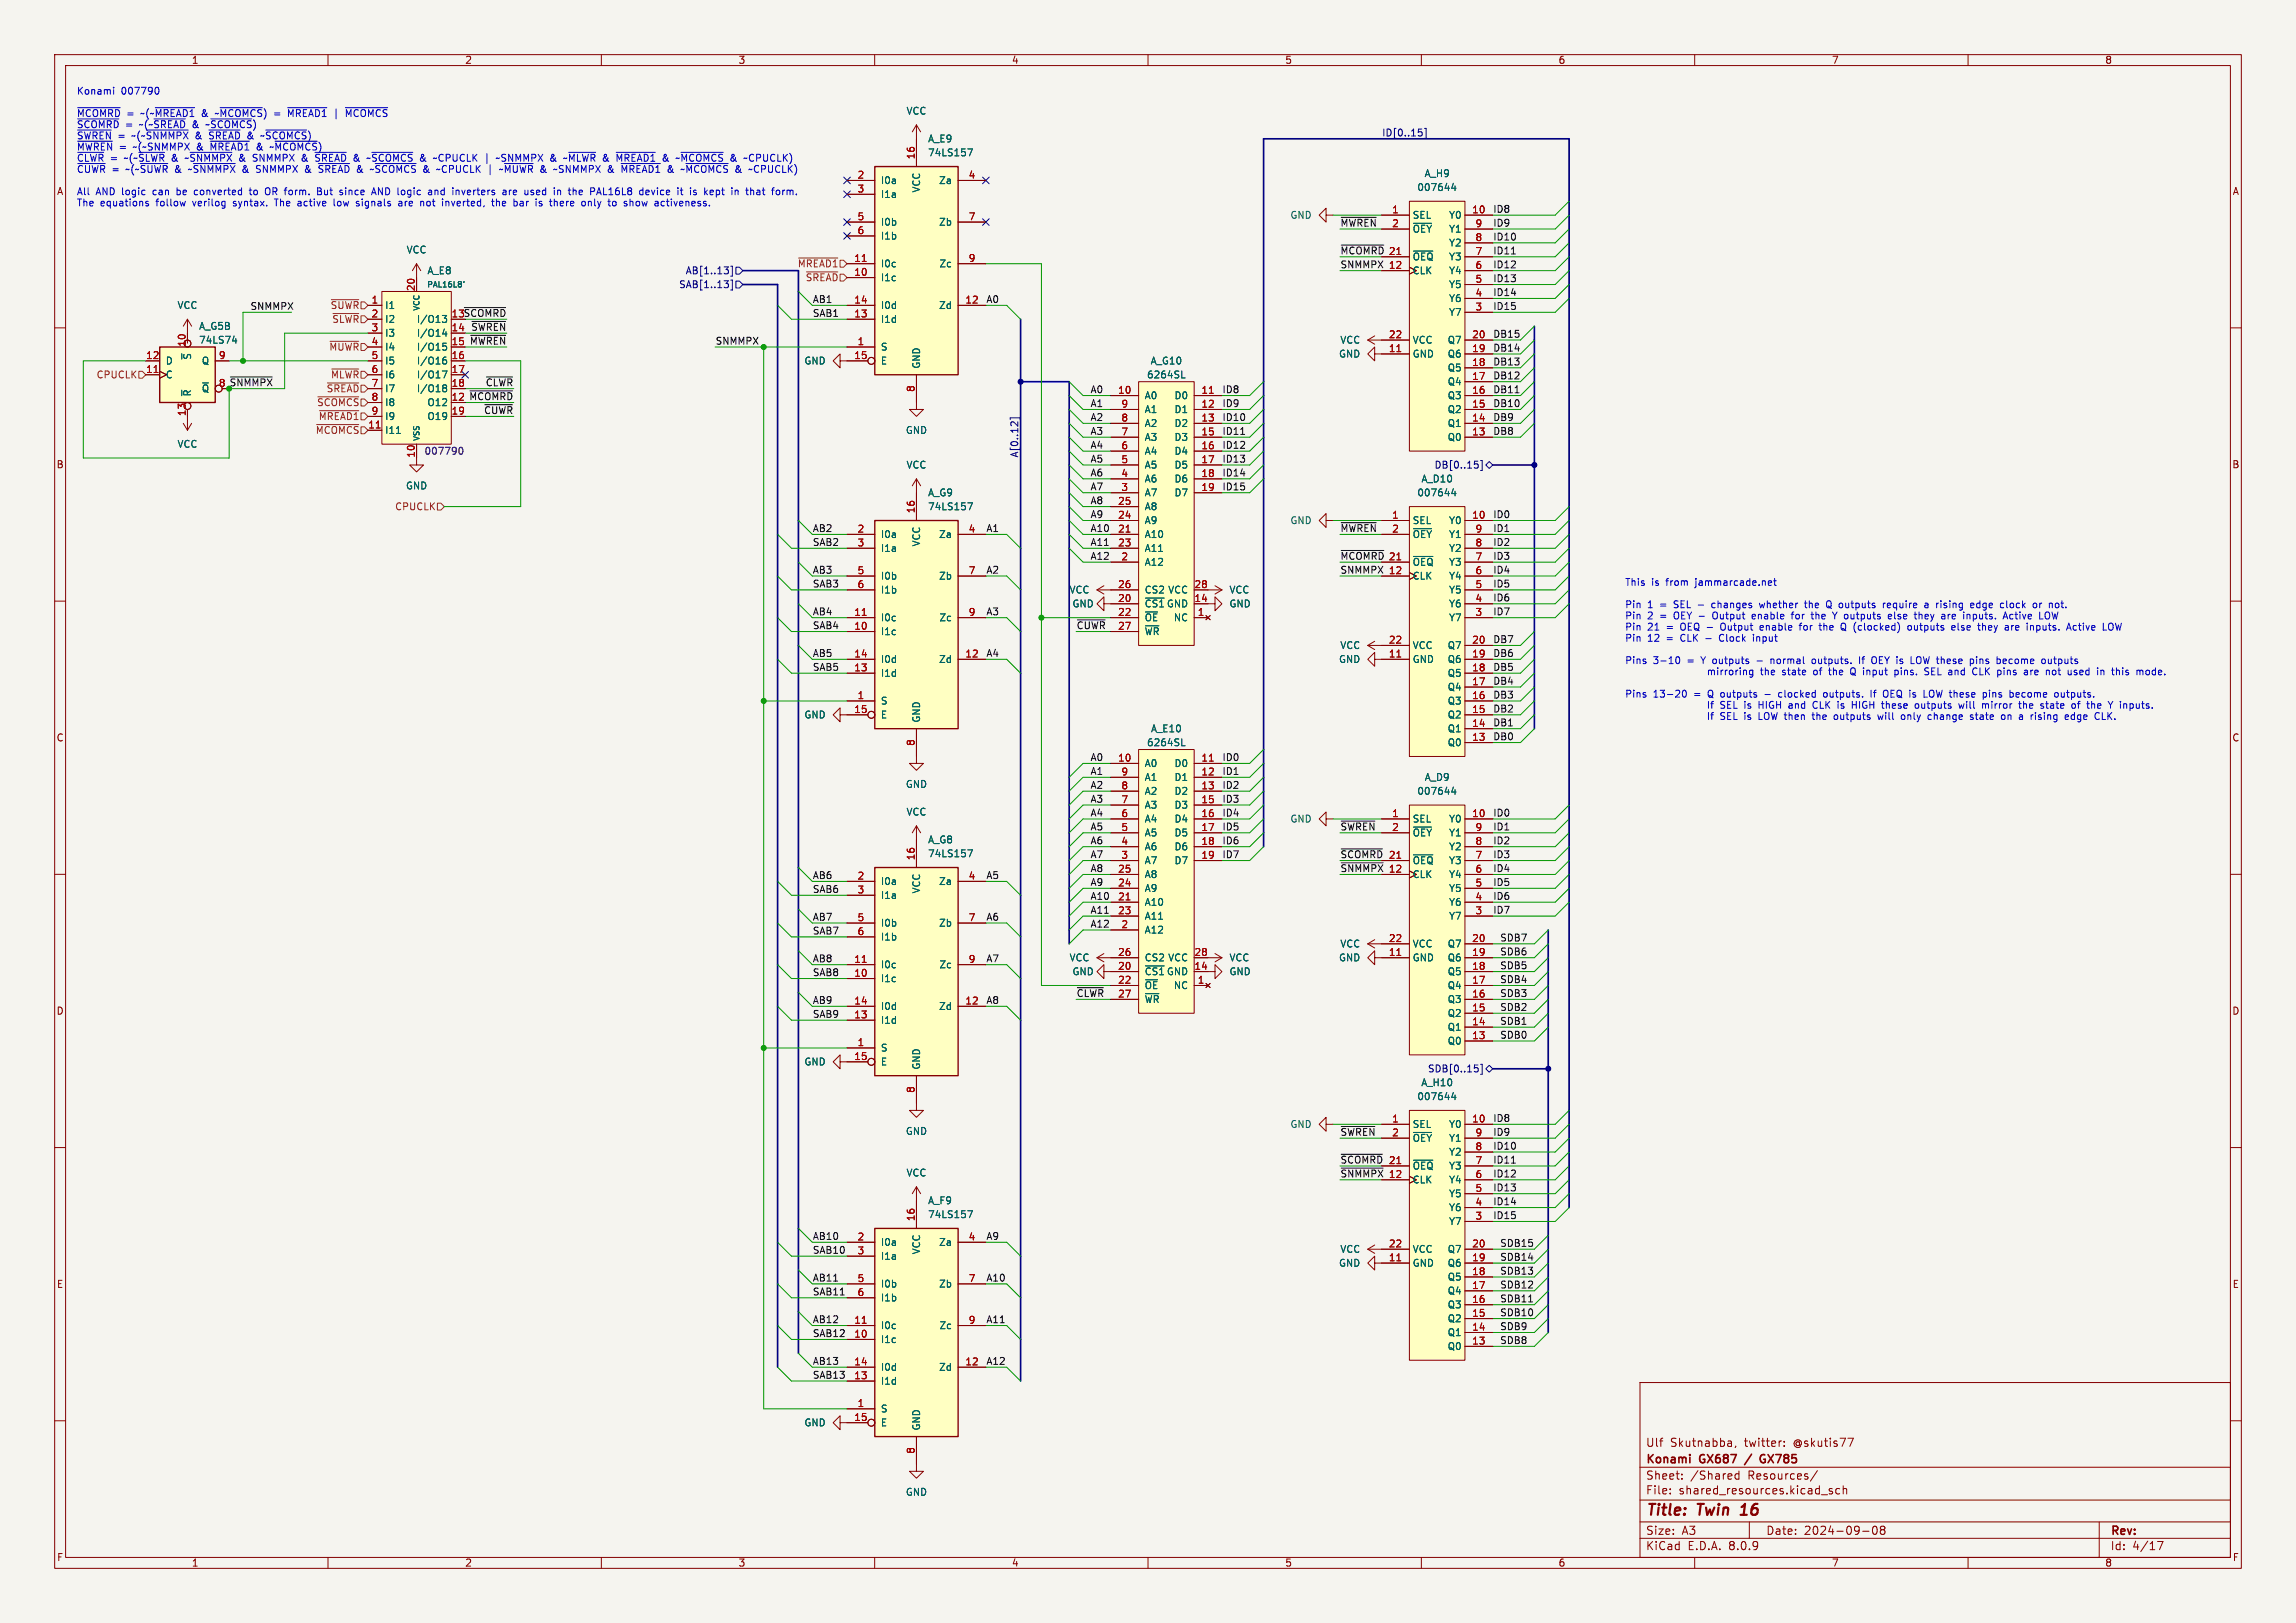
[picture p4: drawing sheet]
<svg xmlns="http://www.w3.org/2000/svg" width="420mm" height="297mm" viewBox="0 0 420 297" stroke-linecap="round" stroke-linejoin="round" font-family="sans-serif">
<defs><g id="words">
<g font-size="2.8" fill="#840000">
<text x="301" y="277.9">Title:</text>
<text x="310.6" y="277.9">Twin</text>
<text x="319.4" y="277.9">16</text>
</g>
<g font-size="2.1" fill="#840000">
<text x="301" y="268.2">Konami</text>
<text x="301" y="265">Ulf</text>
<text x="305.5" y="265">Skutnabba,</text>
<text x="311" y="268.2">GX687</text>
<text x="319.2" y="265">twitter:</text>
<text x="323.3" y="268.2">GX785</text>
<text x="328.2" y="265">@skutis77</text>
<text x="301" y="273.7">File:</text>
<text x="301" y="271">Sheet:</text>
<text x="307.1" y="273.7">shared_resources.kicad_sch</text>
<text x="309.2" y="271">/Shared</text>
<text x="319.8" y="271">Resources/</text>
<text x="301" y="281.1">Size:</text>
<text x="307.6" y="281.1">A3</text>
<text x="323" y="281.1">Date:</text>
<text x="330" y="281.1">2024-09-08</text>
<text x="386" y="281.3">Rev:</text>
<text x="301" y="283.9">KiCad</text>
<text x="308.7" y="283.9">E.D.A.</text>
<text x="316.3" y="283.9">8.0.9</text>
<text x="386" y="283.9">Id:</text>
<text x="390.1" y="283.9">4/17</text>
</g>
<g font-size="1.8" fill="#840000">
<text x="35" y="11.9">1</text>
<text x="85" y="11.9">2</text>
<text x="135" y="11.9">3</text>
<text x="185" y="11.9">4</text>
<text x="235" y="11.9">5</text>
<text x="285" y="11.9">6</text>
<text x="335" y="11.9">7</text>
<text x="385" y="11.9">8</text>
<text x="10.3" y="35.9">A</text>
<text x="408.3" y="35.9">A</text>
<text x="82.5" y="58.2">13~{SCOMRD}</text>
<text x="10.3" y="85.9">B</text>
<text x="408.2" y="85.9">B</text>
<text x="10.3" y="135.9">C</text>
<text x="408.2" y="135.9">C</text>
<text x="10.3" y="185.9">D</text>
<text x="408.2" y="185.9">D</text>
<text x="10.3" y="235.9">E</text>
<text x="408.3" y="235.9">E</text>
<text x="10.3" y="285.9">F</text>
<text x="35" y="286.9">1</text>
<text x="85" y="286.9">2</text>
<text x="135" y="286.9">3</text>
<text x="185" y="286.9">4</text>
<text x="235" y="286.9">5</text>
<text x="285" y="286.9">6</text>
<text x="335" y="286.9">7</text>
<text x="385" y="286.9">8</text>
<text x="408.3" y="285.9">F</text>
</g>
<g font-size="1.8" fill="#0000c2">
<text x="14" y="17.4">Konami</text>
<text x="22.2" y="17.4">007790</text>
<text x="14" y="21.5">~{MCOMRD}</text>
<text x="14" y="23.5">~{SCOMRD}</text>
<text x="22.9" y="23.5">=</text>
<text x="23.2" y="21.5">=</text>
<text x="25.7" y="23.5">~(~~{SREAD}</text>
<text x="25.9" y="21.5">~(~~{MREAD1}</text>
<text x="35.5" y="23.5">&amp;</text>
<text x="37.2" y="21.5">&amp;</text>
<text x="38.2" y="23.5">~~{SCOMCS})</text>
<text x="39.9" y="21.5">~~{MCOMCS})</text>
<text x="53.6" y="21.5">~{MREAD1}</text>
<text x="64.6" y="21.5">~{MCOMCS}</text>
<text x="14" y="25.6">~{SWREN}</text>
<text x="14" y="27.6">~{MWREN}</text>
<text x="14" y="29.7">~{CLWR}</text>
<text x="20.2" y="29.7">=</text>
<text x="21.6" y="25.6">=</text>
<text x="21.8" y="27.6">=</text>
<text x="22.9" y="29.7">~(~~{SLWR}</text>
<text x="24.3" y="25.6">~(~~{SNMMPX}</text>
<text x="24.5" y="27.6">~(~SNMMPX</text>
<text x="31.7" y="29.7">&amp;</text>
<text x="34.4" y="29.7">~~{SNMMPX}</text>
<text x="36" y="25.6">&amp;</text>
<text x="36.3" y="27.6">&amp;</text>
<text x="38.8" y="25.6">~{SREAD}</text>
<text x="39" y="27.6">~{MREAD1}</text>
<text x="44.4" y="29.7">&amp;</text>
<text x="45.9" y="25.6">&amp;</text>
<text x="47.2" y="29.7">SNMMPX</text>
<text x="47.6" y="27.6">&amp;</text>
<text x="48.7" y="25.6">~~{SCOMCS})</text>
<text x="50.4" y="27.6">~~{MCOMCS})</text>
<text x="56.3" y="29.7">&amp;</text>
<text x="59" y="29.7">~{SREAD}</text>
<text x="66.2" y="29.7">&amp;</text>
<text x="68.9" y="29.7">~~{SCOMCS}</text>
<text x="78.7" y="29.7">&amp;</text>
<text x="81.5" y="29.7">~CPUCLK</text>
<text x="91" y="29.7">|</text>
<text x="93.4" y="29.7">~SNMMPX &amp;</text>
<text x="106.1" y="29.7">~~{MLWR}</text>
<text x="113.4" y="29.7">&amp;</text>
<text x="116.1" y="29.7">~{MREAD1}</text>
<text x="124.8" y="29.7">&amp;</text>
<text x="127.5" y="29.7">~~{MCOMCS}</text>
<text x="137.6" y="29.7">&amp;</text>
<text x="140.3" y="29.7">~CPUCLK)</text>
<text x="14" y="31.7">~{CUWR}</text>
<text x="14" y="35.8">All</text>
<text x="17.6" y="35.8">AND logic</text>
<text x="20.5" y="31.7">=</text>
<text x="23.2" y="31.7">~(~~{SUWR}</text>
<text x="28.2" y="35.8">can</text>
<text x="32.3" y="31.7">&amp;</text>
<text x="32.8" y="35.8">be</text>
<text x="35" y="31.7">~~{SNMMPX}</text>
<text x="36.2" y="35.8">converted</text>
<text x="45" y="31.7">&amp;</text>
<text x="46.6" y="35.8">to</text>
<text x="47.8" y="31.7">SNMMPX</text>
<text x="49.6" y="35.8">OR form.</text>
<text x="56.9" y="31.7">&amp;</text>
<text x="59.5" y="35.8">But</text>
<text x="59.6" y="31.7">~{SREAD}</text>
<text x="63.8" y="35.8">since</text>
<text x="66.8" y="31.7">&amp;</text>
<text x="69.5" y="31.7">~~{SCOMCS}</text>
<text x="70" y="35.8">AND logic</text>
<text x="79.3" y="31.7">&amp;</text>
<text x="80.7" y="35.8">and</text>
<text x="82.1" y="31.7">~CPUCLK</text>
<text x="85.3" y="35.8">inverters</text>
<text x="91.6" y="31.7">|</text>
<text x="94" y="31.7">~~{MUWR}</text>
<text x="94.7" y="35.8">are</text>
<text x="98.9" y="35.8">used</text>
<text x="101.6" y="31.7">&amp;</text>
<text x="104.3" y="31.7">~SNMMPX &amp;</text>
<text x="104.4" y="35.8">in</text>
<text x="107.4" y="35.8">the</text>
<text x="111.5" y="35.8">PAL16L8</text>
<text x="117" y="31.7">~{MREAD1}</text>
<text x="120.7" y="35.8">device</text>
<text x="125.7" y="31.7">&amp;</text>
<text x="127.9" y="35.8">it</text>
<text x="128.4" y="31.7">~~{MCOMCS}</text>
<text x="130.4" y="35.8">is</text>
<text x="133.2" y="35.8">kept</text>
<text x="138.3" y="35.8">in</text>
<text x="138.5" y="31.7">&amp;</text>
<text x="141.2" y="31.7">~CPUCLK)</text>
<text x="141.3" y="35.8">that</text>
<text x="14" y="37.9">The</text>
<text x="18.3" y="37.9">equations</text>
<text x="28.7" y="37.9">follow</text>
<text x="35.6" y="37.9">verilog</text>
<text x="43.1" y="37.9">syntax.</text>
<text x="51" y="37.9">The</text>
<text x="55.3" y="37.9">active</text>
<text x="62.1" y="37.9">low</text>
<text x="66.5" y="37.9">signals</text>
<text x="74.4" y="37.9">are</text>
<text x="78.6" y="37.9">not</text>
<text x="82.8" y="37.9">inverted,</text>
<text x="92.1" y="37.9">the</text>
<text x="96.3" y="37.9">bar</text>
<text x="100.5" y="37.9">is</text>
<text x="103.3" y="37.9">there</text>
<text x="109.3" y="37.9">only</text>
<text x="114.4" y="37.9">to</text>
<text x="117.5" y="37.9">show</text>
<text x="123.3" y="37.9">activeness.</text>
<text x="297.2" y="107.3">This</text>
<text x="302.1" y="107.3">is</text>
<text x="304.9" y="107.3">from</text>
<text x="310.4" y="107.3">jammarcade.net</text>
<text x="297.2" y="111.4">Pin</text>
<text x="297.2" y="113.4">Pin</text>
<text x="301.4" y="111.4">1</text>
<text x="301.4" y="113.4">2</text>
<text x="303.8" y="111.4">=</text>
<text x="303.8" y="113.4">=</text>
<text x="306.5" y="111.4">SEL -</text>
<text x="306.5" y="113.4">OEY -</text>
<text x="313.8" y="111.4">changes</text>
<text x="314" y="113.4">Output</text>
<text x="321.4" y="113.4">enable</text>
<text x="322.8" y="111.4">whether</text>
<text x="328.8" y="113.4">for</text>
<text x="331.3" y="111.4">the</text>
<text x="332.7" y="113.4">the</text>
<text x="335.4" y="111.4">Q outputs</text>
<text x="336.8" y="113.4">Y outputs</text>
<text x="346.1" y="111.4">require</text>
<text x="347.3" y="113.4">else</text>
<text x="352.4" y="113.4">they</text>
<text x="354" y="111.4">a</text>
<text x="356.3" y="111.4">rising</text>
<text x="357.5" y="113.4">are</text>
<text x="361.6" y="113.4">inputs.</text>
<text x="362.8" y="111.4">edge</text>
<text x="368.4" y="111.4">clock</text>
<text x="369.2" y="113.4">Active</text>
<text x="374.6" y="111.4">or</text>
<text x="376" y="113.4">LOW</text>
<text x="377.7" y="111.4">not.</text>
<text x="297.2" y="115.5">Pin</text>
<text x="297.2" y="117.5">Pin</text>
<text x="301.4" y="115.5">21</text>
<text x="301.4" y="117.5">12</text>
<text x="305" y="115.5">=</text>
<text x="305" y="117.5">=</text>
<text x="307.7" y="115.5">OEQ -</text>
<text x="307.7" y="117.5">CLK</text>
<text x="312.4" y="117.5">-</text>
<text x="315.2" y="117.5">Clock</text>
<text x="315.4" y="115.5">Output</text>
<text x="321.6" y="117.5">input</text>
<text x="322.8" y="115.5">enable</text>
<text x="330.3" y="115.5">for</text>
<text x="334.1" y="115.5">the</text>
<text x="338.3" y="115.5">Q (clocked)</text>
<text x="350.9" y="115.5">outputs</text>
<text x="359.1" y="115.5">else</text>
<text x="364.2" y="115.5">they</text>
<text x="369.3" y="115.5">are</text>
<text x="373.5" y="115.5">inputs.</text>
<text x="381" y="115.5">Active</text>
<text x="387.8" y="115.5">LOW</text>
<text x="297.2" y="121.6">Pins</text>
<text x="302.4" y="121.6">3-10</text>
<text x="308.8" y="121.6">=</text>
<text x="311.5" y="121.6">Y outputs</text>
<text x="322" y="123.7">the</text>
<text x="324.8" y="121.6">normal</text>
<text x="326.1" y="123.7">state</text>
<text x="332" y="123.7">of</text>
<text x="332.5" y="121.6">outputs.</text>
<text x="335.1" y="123.7">the</text>
<text x="339.2" y="123.7">Q input</text>
<text x="341.4" y="121.6">If</text>
<text x="343.9" y="121.6">OEY is</text>
<text x="347.6" y="123.7">pins.</text>
<text x="351.4" y="121.6">LOW these</text>
<text x="353.4" y="123.7">SEL and</text>
<text x="362.5" y="123.7">CLK</text>
<text x="362.7" y="121.6">pins</text>
<text x="367.3" y="123.7">pins</text>
<text x="367.8" y="121.6">become</text>
<text x="372.4" y="123.7">are</text>
<text x="376.2" y="121.6">outputs</text>
<text x="376.6" y="123.7">not</text>
<text x="380.8" y="123.7">used</text>
<text x="386.3" y="123.7">in</text>
<text x="389.3" y="123.7">this</text>
<text x="393.9" y="123.7">mode.</text>
<text x="297.2" y="127.7">Pins</text>
<text x="302.4" y="127.7">13-20</text>
<text x="310" y="127.7">=</text>
<text x="312.7" y="127.7">Q outputs</text>
<text x="314.6" y="129.8">SEL is</text>
<text x="314.6" y="131.8">SEL is</text>
<text x="322" y="129.8">HIGH</text>
<text x="322" y="131.8">LOW then</text>
<text x="326.2" y="127.7">clocked</text>
<text x="327.7" y="129.8">and</text>
<text x="332.2" y="131.8">the</text>
<text x="332.3" y="129.8">CLK</text>
<text x="334.6" y="127.7">outputs.</text>
<text x="336.4" y="131.8">outputs</text>
<text x="337" y="129.8">is</text>
<text x="339.8" y="129.8">HIGH</text>
<text x="343.5" y="127.7">If</text>
<text x="344.6" y="131.8">will</text>
<text x="345.6" y="129.8">these</text>
<text x="346" y="127.7">OEQ is</text>
<text x="349.1" y="131.8">only</text>
<text x="351.8" y="129.8">outputs</text>
<text x="353.8" y="127.7">LOW these</text>
<text x="354.2" y="131.8">change</text>
<text x="360.1" y="129.8">will</text>
<text x="362.1" y="131.8">state</text>
<text x="364.5" y="129.8">mirror</text>
<text x="365" y="127.7">pins</text>
<text x="368" y="131.8">on</text>
<text x="370.1" y="127.7">become</text>
<text x="371.5" y="131.8">a</text>
<text x="371.5" y="129.8">the</text>
<text x="373.8" y="131.8">rising</text>
<text x="375.6" y="129.8">state</text>
<text x="378.5" y="127.7">outputs.</text>
<text x="380.3" y="131.8">edge</text>
<text x="381.5" y="129.8">of</text>
<text x="384.5" y="129.8">the</text>
<text x="385.9" y="131.8">CLK.</text>
<text x="388.7" y="129.8">Y inputs.</text>
</g>
<g font-size="1.8" fill="#006464">
<text x="165.7" y="21.2">VCC</text>
<text x="169.7" y="26.3">A_E9</text>
<text x="169.7" y="28.8">74LS157</text>
<text x="161" y="33.9">I0a</text>
<text x="168.5" y="35.3" transform="rotate(-90 168.5 35.3)">VCC</text>
<text x="171.7" y="33.9">Za</text>
<text x="259.2" y="35.2">007644</text>
<text x="260.5" y="32.6">A_H9</text>
<text x="161" y="36.4">I1a</text>
<text x="161" y="41.5">I0b</text>
<text x="171.7" y="41.5">Zb</text>
<text x="235.9" y="40.2">GND</text>
<text x="258.3" y="40.2">SEL</text>
<text x="265" y="40.2">Y0</text>
<text x="74.3" y="46.6">VCC</text>
<text x="161" y="44">I1b</text>
<text x="258.3" y="42.8">~{OEY} Y1</text>
<text x="258.3" y="47.9">~{OEQ} Y3</text>
<text x="265" y="45.3">Y2</text>
<text x="78.1" y="50.4">A_E8</text>
<text x="161" y="51.7">I1c</text>
<text x="161" y="49.1">I0c</text>
<text x="171.7" y="49.1">Zc</text>
<text x="258.3" y="50.4">CLK</text>
<text x="265" y="52.9">Y5</text>
<text x="265" y="50.4">Y4</text>
<text x="32.4" y="56.7">VCC</text>
<text x="70.4" y="56.7">I1</text>
<text x="70.4" y="59.3">I2</text>
<text x="76.2" y="59.3">I/O13</text>
<text x="161" y="59.3">I1d</text>
<text x="161" y="56.7">I0d</text>
<text x="171.7" y="56.7">Zd</text>
<text x="265" y="58">Y7</text>
<text x="265" y="55.5">Y6</text>
<text x="35.2" y="65.9" transform="rotate(-90 35.2 65.9)">~{S}</text>
<text x="36.3" y="60.6">A_G5B</text>
<text x="36.3" y="63.1">74LS74</text>
<text x="70.4" y="61.8">I3</text>
<text x="70.4" y="64.4">I4</text>
<text x="76.2" y="61.8">I/O14</text>
<text x="76.2" y="64.4">I/O15</text>
<text x="161" y="64.4">S</text>
<text x="244.8" y="65.6">GND</text>
<text x="245.1" y="63.1">VCC</text>
<text x="258.3" y="65.6">GND</text>
<text x="258.3" y="63.1">VCC</text>
<text x="264.7" y="65.6">Q6</text>
<text x="264.7" y="63.1">Q7</text>
<text x="30.2" y="69.4">C</text>
<text x="30.2" y="66.9">D</text>
<text x="36.8" y="72">~{Q}</text>
<text x="36.8" y="66.9">Q</text>
<text x="70.4" y="66.9">I5</text>
<text x="70.4" y="69.4">I6</text>
<text x="70.4" y="72">I7</text>
<text x="76.2" y="66.9">I/O16</text>
<text x="76.2" y="69.4">I/O17</text>
<text x="76.2" y="72">I/O18</text>
<text x="147" y="66.9">GND</text>
<text x="161" y="66.9">E</text>
<text x="168.5" y="67.6" transform="rotate(-90 168.5 67.6)">GND</text>
<text x="209.7" y="69.4">6264SL</text>
<text x="210.4" y="66.9">A_G10</text>
<text x="264.7" y="70.7">Q4</text>
<text x="264.7" y="68.2">Q5</text>
<text x="35.2" y="72.6" transform="rotate(-90 35.2 72.6)">~{R}</text>
<text x="70.4" y="74.5">I8</text>
<text x="70.4" y="77.1">I9</text>
<text x="78.1" y="74.5">O12</text>
<text x="78.1" y="77.1">O19</text>
<text x="209.3" y="73.3">A0</text>
<text x="209.3" y="75.8">A1</text>
<text x="214.7" y="73.3">D0</text>
<text x="214.7" y="75.8">D1</text>
<text x="264.7" y="75.8">Q2</text>
<text x="264.7" y="73.3">Q3</text>
<text x="32.4" y="82.1">VCC</text>
<text x="70.4" y="79.6">I11</text>
<text x="165.6" y="79.6">GND</text>
<text x="209.3" y="83.4">A4</text>
<text x="209.3" y="80.9">A3</text>
<text x="209.3" y="78.3">A2</text>
<text x="214.7" y="78.3">D2</text>
<text x="214.7" y="80.9">D3</text>
<text x="214.7" y="83.4">D4</text>
<text x="264.7" y="80.9">Q0</text>
<text x="264.7" y="78.3">Q1</text>
<text x="74.2" y="89.8">GND</text>
<text x="165.7" y="86">VCC</text>
<text x="209.3" y="88.5">A6</text>
<text x="209.3" y="86">A5</text>
<text x="214.7" y="86">D5</text>
<text x="214.7" y="88.5">D6</text>
<text x="259.9" y="88.5">A_D10</text>
<text x="169.7" y="91">A_G9</text>
<text x="169.7" y="93.6">74LS157</text>
<text x="209.3" y="93.6">A8</text>
<text x="209.3" y="91">A7</text>
<text x="214.7" y="91">D7</text>
<text x="259.2" y="91">007644</text>
<text x="161" y="98.7">I0a</text>
<text x="161" y="101.2">I1a</text>
<text x="168.5" y="100.1" transform="rotate(-90 168.5 100.1)">VCC</text>
<text x="171.7" y="98.7">Za</text>
<text x="209.3" y="98.7">A10</text>
<text x="209.3" y="101.2">A11</text>
<text x="209.3" y="96.1">A9</text>
<text x="235.9" y="96.1">GND</text>
<text x="258.3" y="96.1">SEL</text>
<text x="258.3" y="98.7">~{OEY} Y1</text>
<text x="265" y="96.1">Y0</text>
<text x="265" y="101.2">Y2</text>
<text x="161" y="106.3">I0b</text>
<text x="171.7" y="106.3">Zb</text>
<text x="209.3" y="103.7">A12</text>
<text x="258.3" y="106.3">CLK</text>
<text x="258.3" y="103.7">~{OEQ} Y3</text>
<text x="265" y="106.3">Y4</text>
<text x="161" y="113.9">I0c</text>
<text x="161" y="108.8">I1b</text>
<text x="171.7" y="113.9">Zc</text>
<text x="195.5" y="108.8">VCC</text>
<text x="196.1" y="111.4">GND</text>
<text x="209.3" y="111.4">~{CS1}</text>
<text x="209.3" y="113.9">~{OE} NC</text>
<text x="209.3" y="108.8">CS2 VCC</text>
<text x="213.4" y="111.4">GND</text>
<text x="224.8" y="111.4">GND</text>
<text x="224.8" y="108.8">VCC</text>
<text x="265" y="113.9">Y7</text>
<text x="265" y="111.4">Y6</text>
<text x="265" y="108.8">Y5</text>
<text x="161" y="116.4">I1c</text>
<text x="209.3" y="116.4">~{WR}</text>
<text x="245.1" y="119">VCC</text>
<text x="258.3" y="119">VCC</text>
<text x="264.7" y="119">Q7</text>
<text x="161" y="124.1">I1d</text>
<text x="161" y="121.5">I0d</text>
<text x="171.7" y="121.5">Zd</text>
<text x="244.8" y="121.5">GND</text>
<text x="258.3" y="121.5">GND</text>
<text x="264.7" y="124.1">Q5</text>
<text x="264.7" y="121.5">Q6</text>
<text x="147" y="131.7">GND</text>
<text x="161" y="129.1">S</text>
<text x="161" y="131.7">E</text>
<text x="264.7" y="131.7">Q2</text>
<text x="264.7" y="129.1">Q3</text>
<text x="264.7" y="126.6">Q4</text>
<text x="168.5" y="132.3" transform="rotate(-90 168.5 132.3)">GND</text>
<text x="209.7" y="136.8">6264SL</text>
<text x="210.4" y="134.2">A_E10</text>
<text x="264.7" y="136.8">Q0</text>
<text x="264.7" y="134.2">Q1</text>
<text x="209.3" y="140.6">A0</text>
<text x="209.3" y="143.1">A1</text>
<text x="214.7" y="140.6">D0</text>
<text x="214.7" y="143.1">D1</text>
<text x="260.5" y="143.1">A_D9</text>
<text x="165.6" y="144.4">GND</text>
<text x="165.7" y="149.5">VCC</text>
<text x="209.3" y="148.2">A3</text>
<text x="209.3" y="145.6">A2</text>
<text x="214.7" y="145.6">D2</text>
<text x="214.7" y="148.2">D3</text>
<text x="259.2" y="145.6">007644</text>
<text x="169.7" y="154.5">A_G8</text>
<text x="209.3" y="155.8">A6</text>
<text x="209.3" y="153.3">A5</text>
<text x="209.3" y="150.7">A4</text>
<text x="214.7" y="150.7">D4</text>
<text x="214.7" y="153.3">D5</text>
<text x="214.7" y="155.8">D6</text>
<text x="235.9" y="150.7">GND</text>
<text x="258.3" y="150.7">SEL</text>
<text x="258.3" y="153.3">~{OEY} Y1</text>
<text x="265" y="150.7">Y0</text>
<text x="265" y="155.8">Y2</text>
<text x="169.7" y="157.1">74LS157</text>
<text x="209.3" y="160.9">A8</text>
<text x="209.3" y="158.3">A7</text>
<text x="214.7" y="158.3">D7</text>
<text x="258.3" y="160.9">CLK</text>
<text x="258.3" y="158.3">~{OEQ} Y3</text>
<text x="265" y="160.9">Y4</text>
<text x="161" y="162.2">I0a</text>
<text x="161" y="164.7">I1a</text>
<text x="168.5" y="163.6" transform="rotate(-90 168.5 163.6)">VCC</text>
<text x="171.7" y="162.2">Za</text>
<text x="209.3" y="166">A10</text>
<text x="209.3" y="163.4">A9</text>
<text x="265" y="166">Y6</text>
<text x="265" y="163.4">Y5</text>
<text x="161" y="169.8">I0b</text>
<text x="161" y="172.3">I1b</text>
<text x="171.7" y="169.8">Zb</text>
<text x="209.3" y="171">A12</text>
<text x="209.3" y="168.5">A11</text>
<text x="245.1" y="173.6">VCC</text>
<text x="258.3" y="173.6">VCC</text>
<text x="264.7" y="173.6">Q7</text>
<text x="265" y="168.5">Y7</text>
<text x="161" y="179.9">I1c</text>
<text x="161" y="177.4">I0c</text>
<text x="171.7" y="177.4">Zc</text>
<text x="195.5" y="176.1">VCC</text>
<text x="196.1" y="178.7">GND</text>
<text x="209.3" y="178.7">~{CS1}</text>
<text x="209.3" y="176.1">CS2 VCC</text>
<text x="213.4" y="178.7">GND</text>
<text x="224.8" y="178.7">GND</text>
<text x="224.8" y="176.1">VCC</text>
<text x="244.8" y="176.1">GND</text>
<text x="258.3" y="176.1">GND</text>
<text x="264.7" y="178.7">Q5</text>
<text x="264.7" y="176.1">Q6</text>
<text x="161" y="185">I0d</text>
<text x="171.7" y="185">Zd</text>
<text x="209.3" y="181.2">~{OE} NC</text>
<text x="209.3" y="183.7">~{WR}</text>
<text x="264.7" y="183.7">Q3</text>
<text x="264.7" y="181.2">Q4</text>
<text x="161" y="187.6">I1d</text>
<text x="264.7" y="191.4">Q0</text>
<text x="264.7" y="188.8">Q1</text>
<text x="264.7" y="186.3">Q2</text>
<text x="147" y="195.2">GND</text>
<text x="161" y="192.6">S</text>
<text x="161" y="195.2">E</text>
<text x="168.5" y="195.8" transform="rotate(-90 168.5 195.8)">GND</text>
<text x="259.2" y="201.5">007644</text>
<text x="259.9" y="199">A_H10</text>
<text x="165.6" y="207.9">GND</text>
<text x="235.9" y="206.6">GND</text>
<text x="258.3" y="206.6">SEL</text>
<text x="258.3" y="209.1">~{OEY} Y1</text>
<text x="265" y="206.6">Y0</text>
<text x="165.7" y="215.5">VCC</text>
<text x="258.3" y="214.2">~{OEQ} Y3</text>
<text x="265" y="211.7">Y2</text>
<text x="169.7" y="220.6">A_F9</text>
<text x="258.3" y="216.8">CLK</text>
<text x="265" y="221.8">Y6</text>
<text x="265" y="219.3">Y5</text>
<text x="265" y="216.8">Y4</text>
<text x="169.7" y="223.1">74LS157</text>
<text x="265" y="224.4">Y7</text>
<text x="161" y="228.2">I0a</text>
<text x="161" y="230.7">I1a</text>
<text x="168.5" y="229.6" transform="rotate(-90 168.5 229.6)">VCC</text>
<text x="171.7" y="228.2">Za</text>
<text x="244.8" y="232">GND</text>
<text x="245.1" y="229.5">VCC</text>
<text x="258.3" y="232">GND</text>
<text x="258.3" y="229.5">VCC</text>
<text x="264.7" y="232">Q6</text>
<text x="264.7" y="229.5">Q7</text>
<text x="161" y="235.8">I0b</text>
<text x="161" y="238.4">I1b</text>
<text x="171.7" y="235.8">Zb</text>
<text x="264.7" y="239.6">Q3</text>
<text x="264.7" y="237.1">Q4</text>
<text x="264.7" y="234.5">Q5</text>
<text x="161" y="246">I1c</text>
<text x="161" y="243.4">I0c</text>
<text x="171.7" y="243.4">Zc</text>
<text x="264.7" y="244.7">Q1</text>
<text x="264.7" y="242.2">Q2</text>
<text x="161" y="251.1">I0d</text>
<text x="171.7" y="251.1">Zd</text>
<text x="264.7" y="247.2">Q0</text>
<text x="161" y="253.6">I1d</text>
<text x="147" y="261.2">GND</text>
<text x="161" y="258.7">S</text>
<text x="161" y="261.2">E</text>
<text x="168.5" y="261.9" transform="rotate(-90 168.5 261.9)">GND</text>
<text x="165.6" y="273.9">GND</text>
</g>
<g font-size="1.8" fill="#a90000">
<text x="167.4" y="29.3" transform="rotate(-90 167.4 29.3)">16</text>
<text x="156.8" y="32.8">2</text>
<text x="156.8" y="35.3">3</text>
<text x="177.1" y="32.8">4</text>
<text x="156.8" y="40.4">5</text>
<text x="177.1" y="40.4">7</text>
<text x="254.6" y="39.1">1</text>
<text x="254.6" y="41.7">2</text>
<text x="269.2" y="39.1">10</text>
<text x="269.8" y="41.7">9</text>
<text x="156.8" y="42.9">6</text>
<text x="254" y="46.7">21</text>
<text x="269.8" y="46.7">7</text>
<text x="269.8" y="44.2">8</text>
<text x="75.9" y="53.4" transform="rotate(-90 75.9 53.4)">20</text>
<text x="156.2" y="50.5">10</text>
<text x="156.2" y="48">11</text>
<text x="177.1" y="48">9</text>
<text x="254" y="49.3">12</text>
<text x="269.8" y="51.8">5</text>
<text x="269.8" y="49.3">6</text>
<text x="67.9" y="55.6">1</text>
<text x="67.9" y="58.2">2</text>
<text x="82.5" y="58.2">13</text>
<text x="156.2" y="58.2">13</text>
<text x="156.2" y="55.6">14</text>
<text x="176.5" y="55.6">12</text>
<text x="269.8" y="56.9">3</text>
<text x="269.8" y="54.4">4</text>
<text x="26.6" y="65.8">12</text>
<text x="33.4" y="63.1">+</text>
<text x="34" y="63.5" transform="rotate(-90 34 63.5)">10</text>
<text x="39.9" y="65.8">9</text>
<text x="67.9" y="60.7">3</text>
<text x="67.9" y="63.2">4</text>
<text x="67.9" y="65.8">5</text>
<text x="82.5" y="60.7">14</text>
<text x="82.5" y="63.2">15</text>
<text x="82.5" y="65.8">16</text>
<text x="156.2" y="65.8">15</text>
<text x="156.8" y="63.2">1</text>
<text x="254" y="64.5">11</text>
<text x="254" y="62">22</text>
<text x="269.2" y="64.5">19</text>
<text x="269.2" y="62">20</text>
<text x="26.6" y="68.3">11</text>
<text x="39.9" y="70.9">8</text>
<text x="67.9" y="68.3">6</text>
<text x="67.9" y="70.9">7</text>
<text x="82.5" y="68.3">17</text>
<text x="82.5" y="70.9">18</text>
<text x="167.4" y="71.8" transform="rotate(-90 167.4 71.8)">8</text>
<text x="269.2" y="69.6">17</text>
<text x="269.2" y="67.1">18</text>
<text x="34" y="76.2" transform="rotate(-90 34 76.2)">13</text>
<text x="67.9" y="73.4">8</text>
<text x="67.9" y="75.9">9</text>
<text x="82.5" y="73.4">12</text>
<text x="82.5" y="75.9">19</text>
<text x="204.4" y="72.1">10</text>
<text x="205" y="77.2">8</text>
<text x="205" y="74.7">9</text>
<text x="219.7" y="72.1">11</text>
<text x="219.7" y="74.7">12</text>
<text x="219.7" y="77.2">13</text>
<text x="269.2" y="77.2">14</text>
<text x="269.2" y="74.7">15</text>
<text x="269.2" y="72.1">16</text>
<text x="67.3" y="78.5">11</text>
<text x="75.9" y="83.9" transform="rotate(-90 75.9 83.9)">10</text>
<text x="205" y="82.3">6</text>
<text x="205" y="79.8">7</text>
<text x="219.7" y="79.8">15</text>
<text x="219.7" y="82.3">16</text>
<text x="269.2" y="79.8">13</text>
<text x="205" y="89.9">3</text>
<text x="205" y="87.4">4</text>
<text x="205" y="84.8">5</text>
<text x="219.7" y="84.8">17</text>
<text x="219.7" y="87.4">18</text>
<text x="219.7" y="89.9">19</text>
<text x="167.4" y="94" transform="rotate(-90 167.4 94)">16</text>
<text x="204.4" y="95">24</text>
<text x="204.4" y="92.5">25</text>
<text x="254.6" y="95">1</text>
<text x="269.2" y="95">10</text>
<text x="156.8" y="97.5">2</text>
<text x="156.8" y="100.1">3</text>
<text x="177.1" y="97.5">4</text>
<text x="204.4" y="97.5">21</text>
<text x="204.4" y="100.1">23</text>
<text x="254.6" y="97.5">2</text>
<text x="269.8" y="100.1">8</text>
<text x="269.8" y="97.5">9</text>
<text x="156.8" y="105.2">5</text>
<text x="156.8" y="107.7">6</text>
<text x="177.1" y="105.2">7</text>
<text x="204.4" y="107.7">26</text>
<text x="205" y="102.6">2</text>
<text x="218.4" y="107.7">28</text>
<text x="254" y="102.6">21</text>
<text x="254" y="105.2">12</text>
<text x="269.8" y="107.7">5</text>
<text x="269.8" y="105.2">6</text>
<text x="269.8" y="102.6">7</text>
<text x="156.2" y="112.8">11</text>
<text x="177.1" y="112.8">9</text>
<text x="204.4" y="110.2">20</text>
<text x="204.4" y="112.8">22</text>
<text x="218.4" y="110.2">14</text>
<text x="219" y="112.8">1</text>
<text x="269.8" y="112.8">3</text>
<text x="269.8" y="110.2">4</text>
<text x="156.2" y="115.3">10</text>
<text x="204.4" y="115.3">27</text>
<text x="254" y="117.9">22</text>
<text x="269.2" y="117.9">20</text>
<text x="156.2" y="122.9">13</text>
<text x="156.2" y="120.4">14</text>
<text x="176.5" y="120.4">12</text>
<text x="254" y="120.4">11</text>
<text x="269.2" y="125.5">17</text>
<text x="269.2" y="122.9">18</text>
<text x="269.2" y="120.4">19</text>
<text x="156.2" y="130.6">15</text>
<text x="156.8" y="128">1</text>
<text x="269.2" y="130.6">15</text>
<text x="269.2" y="128">16</text>
<text x="167.4" y="136.6" transform="rotate(-90 167.4 136.6)">8</text>
<text x="269.2" y="135.6">13</text>
<text x="269.2" y="133.1">14</text>
<text x="204.4" y="139.4">10</text>
<text x="205" y="142">9</text>
<text x="219.7" y="139.4">11</text>
<text x="219.7" y="142">12</text>
<text x="205" y="149.6">6</text>
<text x="205" y="147.1">7</text>
<text x="205" y="144.5">8</text>
<text x="219.7" y="144.5">13</text>
<text x="219.7" y="147.1">15</text>
<text x="219.7" y="149.6">16</text>
<text x="254.6" y="149.6">1</text>
<text x="269.2" y="149.6">10</text>
<text x="205" y="154.7">4</text>
<text x="205" y="152.1">5</text>
<text x="219.7" y="152.1">17</text>
<text x="219.7" y="154.7">18</text>
<text x="254.6" y="152.1">2</text>
<text x="269.8" y="154.7">8</text>
<text x="269.8" y="152.1">9</text>
<text x="156.8" y="161">2</text>
<text x="167.4" y="157.5" transform="rotate(-90 167.4 157.5)">16</text>
<text x="177.1" y="161">4</text>
<text x="204.4" y="159.8">25</text>
<text x="205" y="157.2">3</text>
<text x="219.7" y="157.2">19</text>
<text x="254" y="159.8">12</text>
<text x="254" y="157.2">21</text>
<text x="269.8" y="159.8">6</text>
<text x="269.8" y="157.2">7</text>
<text x="156.8" y="163.6">3</text>
<text x="204.4" y="164.8">21</text>
<text x="204.4" y="167.4">23</text>
<text x="204.4" y="162.3">24</text>
<text x="269.8" y="167.4">3</text>
<text x="269.8" y="164.8">4</text>
<text x="269.8" y="162.3">5</text>
<text x="156.8" y="168.7">5</text>
<text x="156.8" y="171.2">6</text>
<text x="177.1" y="168.7">7</text>
<text x="205" y="169.9">2</text>
<text x="254" y="172.5">22</text>
<text x="269.2" y="172.5">20</text>
<text x="156.2" y="178.8">10</text>
<text x="156.2" y="176.3">11</text>
<text x="177.1" y="176.3">9</text>
<text x="204.4" y="177.5">20</text>
<text x="204.4" y="175">26</text>
<text x="218.4" y="177.5">14</text>
<text x="218.4" y="175">28</text>
<text x="254" y="175">11</text>
<text x="269.2" y="177.5">18</text>
<text x="269.2" y="175">19</text>
<text x="156.2" y="183.9">14</text>
<text x="176.5" y="183.9">12</text>
<text x="204.4" y="180.1">22</text>
<text x="204.4" y="182.6">27</text>
<text x="219" y="180.1">1</text>
<text x="269.2" y="185.2">15</text>
<text x="269.2" y="182.6">16</text>
<text x="269.2" y="180.1">17</text>
<text x="156.2" y="186.4">13</text>
<text x="156.8" y="191.5">1</text>
<text x="269.2" y="190.2">13</text>
<text x="269.2" y="187.7">14</text>
<text x="156.2" y="194.1">15</text>
<text x="167.4" y="200.1" transform="rotate(-90 167.4 200.1)">8</text>
<text x="254.6" y="205.5">1</text>
<text x="254.6" y="208">2</text>
<text x="269.2" y="205.5">10</text>
<text x="269.8" y="208">9</text>
<text x="254" y="215.6">12</text>
<text x="254" y="213.1">21</text>
<text x="269.8" y="215.6">6</text>
<text x="269.8" y="213.1">7</text>
<text x="269.8" y="210.6">8</text>
<text x="269.8" y="220.7">4</text>
<text x="269.8" y="218.2">5</text>
<text x="156.8" y="227.1">2</text>
<text x="167.4" y="223.6" transform="rotate(-90 167.4 223.6)">16</text>
<text x="177.1" y="227.1">4</text>
<text x="269.8" y="223.3">3</text>
<text x="156.8" y="229.6">3</text>
<text x="254" y="230.9">11</text>
<text x="254" y="228.3">22</text>
<text x="269.2" y="233.4">18</text>
<text x="269.2" y="230.9">19</text>
<text x="269.2" y="228.3">20</text>
<text x="156.8" y="234.7">5</text>
<text x="156.8" y="237.2">6</text>
<text x="177.1" y="234.7">7</text>
<text x="269.2" y="238.5">16</text>
<text x="269.2" y="236">17</text>
<text x="156.2" y="244.9">10</text>
<text x="156.2" y="242.3">11</text>
<text x="177.1" y="242.3">9</text>
<text x="269.2" y="243.6">14</text>
<text x="269.2" y="241">15</text>
<text x="156.2" y="249.9">14</text>
<text x="176.5" y="249.9">12</text>
<text x="269.2" y="246.1">13</text>
<text x="156.2" y="252.5">13</text>
<text x="156.8" y="257.6">1</text>
<text x="156.2" y="260.1">15</text>
<text x="167.4" y="266.1" transform="rotate(-90 167.4 266.1)">8</text>
</g>
<g font-size="1.8" fill="#000084">
<text x="252.7" y="25.1">ID[0..15]</text>
<text x="124.1" y="52.9">SAB[1..13]</text>
<text x="125.3" y="50.4">AB[1..13]</text>
<text x="186.3" y="83.8" transform="rotate(-90 186.3 83.8)">A[0..12]</text>
<text x="262.3" y="86">DB[0..15]</text>
<text x="261.1" y="196.4">SDB[0..15]</text>
</g>
<g font-size="1.8" fill="#0f0f0f">
<text x="245.1" y="41.6">~{MWREN} 2</text>
<text x="273" y="39">ID8</text>
<text x="273" y="41.6">ID9</text>
<text x="245.1" y="46.6">~{MCOMRD}</text>
<text x="273" y="46.6">ID11</text>
<text x="273" y="44.1">ID10</text>
<text x="245.1" y="49.2">SNMMPX 12</text>
<text x="273" y="49.2">ID12</text>
<text x="273" y="51.7">ID13</text>
<text x="45.7" y="56.8">SNMMPX</text>
<text x="148.6" y="55.5">AB1</text>
<text x="148.6" y="58.1">SAB1</text>
<text x="180.3" y="55.5">A0</text>
<text x="273" y="56.8">ID15</text>
<text x="273" y="54.3">ID14</text>
<text x="85.9" y="63.2">~{MWREN}</text>
<text x="86.1" y="60.6">~{SWREN}</text>
<text x="130.8" y="63.2">SNMMPX</text>
<text x="273" y="61.9">DB15</text>
<text x="273" y="64.4">DB14</text>
<text x="88.8" y="70.8">~{CLWR}</text>
<text x="273" y="67">DB13</text>
<text x="273" y="69.5">DB12</text>
<text x="85.7" y="73.3">~{MCOMRD}</text>
<text x="88.5" y="75.9">~{CUWR}</text>
<text x="199.4" y="77.1">A2</text>
<text x="199.4" y="72">A0</text>
<text x="199.4" y="74.6">A1</text>
<text x="223.5" y="77.1">ID10</text>
<text x="223.5" y="74.6">ID9</text>
<text x="223.5" y="72">ID8</text>
<text x="273" y="77.1">DB9</text>
<text x="273" y="72">DB11</text>
<text x="273" y="74.6">DB10</text>
<text x="199.4" y="79.7">A3</text>
<text x="199.4" y="82.2">A4</text>
<text x="223.5" y="79.7">ID11</text>
<text x="223.5" y="82.2">ID12</text>
<text x="273" y="79.7">DB8</text>
<text x="199.4" y="87.3">A6</text>
<text x="199.4" y="84.7">A5</text>
<text x="199.4" y="89.8">A7</text>
<text x="223.5" y="87.3">ID14</text>
<text x="223.5" y="84.7">ID13</text>
<text x="223.5" y="89.8">ID15</text>
<text x="199.4" y="94.9">A9</text>
<text x="199.4" y="92.4">A8</text>
<text x="273" y="94.9">ID0</text>
<text x="148.6" y="100">SAB2</text>
<text x="148.6" y="97.4">AB2</text>
<text x="180.3" y="97.4">A1</text>
<text x="199.4" y="97.4">A10</text>
<text x="199.4" y="100">A11</text>
<text x="245.1" y="97.4">~{MWREN} 2</text>
<text x="273" y="100">ID2</text>
<text x="273" y="97.4">ID1</text>
<text x="148.6" y="107.6">SAB3</text>
<text x="148.6" y="105.1">AB3</text>
<text x="180.3" y="105.1">A2</text>
<text x="199.4" y="102.5">A12</text>
<text x="245.1" y="105.1">SNMMPX 12</text>
<text x="245.1" y="102.5">~{MCOMRD}</text>
<text x="273" y="107.6">ID5</text>
<text x="273" y="102.5">ID3</text>
<text x="273" y="105.1">ID4</text>
<text x="148.6" y="112.7">AB4</text>
<text x="180.3" y="112.7">A3</text>
<text x="273" y="112.7">ID7</text>
<text x="273" y="110.1">ID6</text>
<text x="148.6" y="115.2">SAB4</text>
<text x="196.8" y="115.2">~{CUWR}27</text>
<text x="273" y="117.8">DB7</text>
<text x="148.6" y="122.8">SAB5</text>
<text x="148.6" y="120.3">AB5</text>
<text x="180.3" y="120.3">A4</text>
<text x="273" y="122.8">DB5</text>
<text x="273" y="120.3">DB6</text>
<text x="273" y="125.4">DB4</text>
<text x="273" y="130.5">DB2</text>
<text x="273" y="127.9">DB3</text>
<text x="273" y="133">DB1</text>
<text x="273" y="135.5">DB0</text>
<text x="199.4" y="139.4">A0</text>
<text x="199.4" y="141.9">A1</text>
<text x="223.5" y="139.4">ID0</text>
<text x="223.5" y="141.9">ID1</text>
<text x="199.4" y="149.5">A4</text>
<text x="199.4" y="144.4">A2</text>
<text x="199.4" y="147">A3</text>
<text x="223.5" y="147">ID3</text>
<text x="223.5" y="149.5">ID4</text>
<text x="223.5" y="144.4">ID2</text>
<text x="273" y="149.5">ID0</text>
<text x="199.4" y="154.6">A6</text>
<text x="199.4" y="152.1">A5</text>
<text x="223.5" y="154.6">ID6</text>
<text x="223.5" y="152.1">ID5</text>
<text x="245.1" y="152.1">~{SWREN} 2</text>
<text x="273" y="154.6">ID2</text>
<text x="273" y="152.1">ID1</text>
<text x="148.6" y="160.9">AB6</text>
<text x="180.3" y="160.9">A5</text>
<text x="199.4" y="159.7">A8</text>
<text x="199.4" y="157.1">A7</text>
<text x="223.5" y="157.1">ID7</text>
<text x="245.1" y="157.1">~{SCOMRD}</text>
<text x="245.1" y="159.7">~{SNMMPX}</text>
<text x="273" y="157.1">ID3</text>
<text x="273" y="159.7">ID4</text>
<text x="148.6" y="163.5">SAB6</text>
<text x="199.4" y="167.3">A11</text>
<text x="199.4" y="164.8">A10</text>
<text x="199.4" y="162.2">A9</text>
<text x="273" y="164.8">ID6</text>
<text x="273" y="167.3">ID7</text>
<text x="273" y="162.2">ID5</text>
<text x="148.6" y="171.1">SAB7</text>
<text x="148.6" y="168.6">AB7</text>
<text x="180.3" y="168.6">A6</text>
<text x="199.4" y="169.8">A12</text>
<text x="274.3" y="172.4">SDB7</text>
<text x="148.6" y="176.2">AB8</text>
<text x="148.6" y="178.7">SAB8</text>
<text x="180.3" y="176.2">A7</text>
<text x="274.3" y="177.5">SDB5</text>
<text x="274.3" y="180">SDB4</text>
<text x="274.3" y="174.9">SDB6</text>
<text x="148.6" y="183.8">AB9</text>
<text x="180.3" y="183.8">A8</text>
<text x="196.8" y="182.5">~{CLWR}27</text>
<text x="274.3" y="182.5">SDB3</text>
<text x="274.3" y="185.1">SDB2</text>
<text x="148.6" y="186.3">SAB9</text>
<text x="274.3" y="187.6">SDB1</text>
<text x="274.3" y="190.2">SDB0</text>
<text x="245.1" y="207.9">~{SWREN} 2</text>
<text x="273" y="205.4">ID8</text>
<text x="273" y="207.9">ID9</text>
<text x="245.1" y="213">~{SCOMRD}</text>
<text x="245.1" y="215.6">~{SNMMPX}</text>
<text x="273" y="215.6">ID12</text>
<text x="273" y="210.5">ID10</text>
<text x="273" y="213">ID11</text>
<text x="273" y="218.1">ID13</text>
<text x="273" y="220.6">ID14</text>
<text x="148.6" y="227">AB10</text>
<text x="180.3" y="227">A9</text>
<text x="273" y="223.2">ID15</text>
<text x="148.6" y="229.5">SAB10</text>
<text x="274.3" y="228.3">SDB15</text>
<text x="274.3" y="233.3">SDB13</text>
<text x="274.3" y="230.8">SDB14</text>
<text x="148.6" y="234.6">AB11</text>
<text x="148.6" y="237.1">SAB11</text>
<text x="180.3" y="234.6">A10</text>
<text x="274.3" y="238.4">SDB11</text>
<text x="274.3" y="235.9">SDB12</text>
<text x="148.6" y="242.2">AB12</text>
<text x="148.6" y="244.8">SAB12</text>
<text x="180.3" y="242.2">A11</text>
<text x="274.3" y="241">SDB10</text>
<text x="274.3" y="243.5">SDB9</text>
<text x="148.6" y="249.8">AB13</text>
<text x="180.3" y="249.8">A12</text>
<text x="274.3" y="246">SDB8</text>
<text x="148.6" y="252.4">SAB13</text>
</g>
<g font-size="1.8" fill="#725600">
<text x="145.8" y="49.1">~{MREAD1}</text>
<text x="147.3" y="51.7">~{SREAD}</text>
<text x="60.4" y="56.7">~{SUWR}</text>
<text x="60.7" y="59.3">~{SLWR}</text>
<text x="60.1" y="64.4">~{MUWR}</text>
<text x="17.6" y="69.4">CPUCLK</text>
<text x="59.7" y="72">~{SREAD}</text>
<text x="60.4" y="69.4">~{MLWR}</text>
<text x="57.9" y="74.5">~{SCOMCS}</text>
<text x="58.2" y="77.1">~{MREAD1}</text>
<text x="57.7" y="79.6">~{MCOMCS}</text>
<text x="72.2" y="93.6">CPUCLK</text>
</g>
<text font-size="1.8" fill="#009600" x="39.9" y="70.9">8 ~{SNMMPX}</text>
<text font-size="1.8" fill="#840084" x="77.5" y="83.4">007790</text>
<g font-size="1.4" fill="#006464">
<text x="76.9" y="57" transform="rotate(-90 76.9 57)">VCC</text>
<text x="76.9" y="80.8" transform="rotate(-90 76.9 80.8)">VSS</text>
</g>
</g></defs>
<path d="M0 0h420v297h-420z" fill="#f5f4ef" stroke="#f5f4ef" stroke-width=".18"/>
<g fill="none" stroke="#840000" stroke-width=".18">
<path d="M10 10h400v277h-400zM12 12h396v273h-396zM60 10v2M110 10v2M160 10v2M210 10v2M260 10v2M310 10v2M360 10v2M10 60h2M33.5 77.5l.8 1.2M34.3 76.2v2.5"/>
<path d="M35.1 77.5l-.8 1.2M408 60h2M10 110h2M408 110h2M10 160h2M408 160h2M10 210h2M408 210h2M300 253h108v32h-108zM10 260h2M300 278.5h108M300 274.5h108"/>
<path d="M300 268.5h108M305.5 273.2v.2M305.5 272.5v.1M307.7 270.5v.2M307.7 269.8v.1M316.5 263.7l.2 .2v.8M316.7 264.6l-.1 .1M316.7 264l-.1 .1M317.5 264.6l-.1 .3M318.1 269.2v1.5M318.1 269.8l-.4-.1-.3 .3v.4l.1 .2h.6M320 278.5v3"/>
<path d="M325.7 263.7h.2M326.4 264.5v.2M326.4 263.8v.1M332.4 269.1l-1.2 1.9M333.2 273.5h1.1M335.2 272.5l-.4-.1-.2 .2 .1 .2 .5 .2v.3h-.6M336.5 272.5l-.4-.1-.3 .3v.4l.1 .2h.6M337.2 272.5l.2-.1 .3 .1 .1 .9M337.2 271.9v1.5M338 263.2h1l-.6 1.5M342.7 279.4l.2-.1a.8 .8 0 0 1 .5 .7 .8 .8 0 0 1-.5 .8l-.2-.2-.2-.4zM344.2 279.9l-.3-.3 .3-.3 .5 .1 .1 .2-.3 .3"/>
<path d="M344.2 279.9l-.3 .3 .1 .4 .2 .2 .5-.1 .1-.2-.1-.4-.2-.2M344.2 279.9h.3M384 278.5v6.5M408 260h2M60 285v2M110 285v2M160 285v2M210 285v2M260 285v2M300 281.5h108M310 285v2M340.7 280.2h1.2"/>
<path d="M360 285v2M394.7 282.1h1l-.7 1.5"/>
</g>
<path d="M318.4 277.2h1.1M319 275.5l-.4 .3" fill="none" stroke="#840000" stroke-width=".4"/>
<path d="M320.4 266.1l-1.3 1.9M322.6 267h.3M322.7 266.2a.75 .75 0 0 0-.7 .7 .75 .75 0 0 0 .6 .8l.2-.1" fill="none" stroke="#840000" stroke-width=".3"/>
<path d="M160 30.5h15.3v38.1h-15.3z" fill="#ffffc2"/>
<path d="M160 30.5h15.3v38.1h-15.3z" fill="none" stroke="#840000" stroke-width=".25"/>
<g fill="none" stroke="#840000" stroke-width=".18">
<path d="M154.9 33h5.1M154.9 35.6h5.1M167.6 22.9v7.6M167.6 22.9l-.7 1.2M167.6 22.9l.8 1.2M175.3 33h5M242.6 39.4v-1.3l-1.3 1.3 1.3 1.2v-1.2h1.2M34.3 58.4l-.8 1.3M34.3 58.4v2.6M34.3 58.4l.8 1.3M154.9 50.8h5.1M154.9 48.3h5.1"/>
<path d="M154.9 55.9h5.1M154.9 58.4h5.1M154.9 40.6h5.1M154.9 43.2h5.1M175.3 48.3h5M175.3 55.9h5M175.3 40.6h5M154.9 63.5h5.1M154.9 66h3.8M167.6 68.6v5.1M250.2 62.2l1.3 .8M250.2 62.2h2.5"/>
<path d="M251.5 61.5l-1.3 .7M242.6 149.9v-1.3l-1.3 1.3 1.3 1.2v-1.2h1.2M242.6 205.7v-1.2l-1.3 1.2 1.3 1.3v-1.3h1.2M250.2 228.6l1.3 .8M250.2 228.6h2.5M251.5 227.8l-1.3 .8"/>
<circle cx="159.4" cy="66" r=".63"/>
</g>
<path d="M157.7 47.8h.7" fill="none" stroke="#a90000" stroke-width=".18"/>
<path d="M177 27.2h.9l-.6 1.3" fill="none" stroke="#006464" stroke-width=".18"/>
<path d="M29.2 63.5h10.2v10.2h-10.2z" fill="#ffffc2"/>
<path d="M29.2 63.5h10.2v10.2h-10.2z" fill="none" stroke="#840000" stroke-width=".25"/>
<g fill="none" stroke="#840000" stroke-width=".18">
<path d="M26.7 68.6h2.5M26.7 66h2.5M29.2 67.9l1.3 .7-1.3 .6M34.3 61v1.2M39.4 66h2.5M251.5 64.8v-1.3l-1.3 1.3 1.3 1.2v-1.2h1.2M221 110.5h1.2v1.3l1.3-1.3-1.3-1.3v1.3M167.6 138.4v1.3h1.3l-1.3 1.3-1.2-1.3h1.2M167.6 151.1l-.7 1.3M167.6 151.1v2.6M167.6 151.1l.8 1.3M250.2 172.7l1.3 .8"/>
<path d="M250.2 172.7h2.5M251.5 175.3v-1.3l-1.3 1.3 1.3 1.2v-1.2h1.2M251.5 172l-1.3 .7M251.5 231.1v-1.2l-1.3 1.2 1.3 1.3v-1.3h1.2"/>
<circle cx="34.3" cy="74.3" r=".63"/>
</g>
<path d="M28.2 68.2h.7" fill="none" stroke="#a90000" stroke-width=".18"/>
<path d="M33.2 71.4v1M42.5 62.4h.8M43.1 62v.8" fill="none" stroke="#006464" stroke-width=".18"/>
<path d="M208.3 69.9h10.1v48.2h-10.1z" fill="#ffffc2"/>
<g fill="none" stroke="#840000" stroke-width=".18">
<path d="M167.6 73.7v1.2h1.3l-1.3 1.3-1.2-1.3h1.2M203.2 72.4h5.1M203.2 74.9h5.1M203.2 77.5h5.1M208.3 69.9h10.1v48.2h-10.1zM218.4 72.4h5.1M218.4 74.9h5.1M218.4 77.5h5.1M167.6 87.6l-.7 1.3M167.6 87.6v2.6M167.6 87.6l.8 1.3M203.2 80h5.1"/>
<path d="M203.2 82.6h5.1M203.2 85.1h5.1M203.2 87.6h5.1M203.2 90.2h5.1M203.2 97.8h5.1M203.2 95.3h5.1M203.2 92.7h5.1M218.4 80h5.1M218.4 82.6h5.1M218.4 85.1h5.1M218.4 87.6h5.1M218.4 90.2h5.1"/>
<path d="M203.2 113h5.1M203.2 110.5h5.1M203.2 102.9h5.1M203.2 100.3h5.1M203.2 108h5.1M203.2 115.6h5.1M218.4 113h2.6M218.4 110.5h2.6M218.4 108h2.6M220.6 112.6l.8 .8M221.4 112.6l-.8 .8M250.2 118.1l1.3 .8"/>
<path d="M250.2 118.1h2.5M251.5 117.3l-1.3 .8M251.5 120.7v-1.3l-1.3 1.3 1.3 1.2v-1.2h1.2M200.7 175.3l1.2 .7M200.7 175.3h2.5M201.9 177.8v-1.3l-1.2 1.3 1.2 1.3v-1.3h1.3M201.9 174.5l-1.2 .8M153.7 194.3v-1.3l-1.3 1.3 1.3 1.3v-1.3h1.2"/>
</g>
<path d="M221.2 72h.7M206 97.4h.7" fill="none" stroke="#a90000" stroke-width=".18"/>
<path d="M216.2 69.2h.6M209.5 109.4h3.5" fill="none" stroke="#006464" stroke-width=".18"/>
<path d="M160 158.8h15.3v38.1h-15.3z" fill="#ffffc2"/>
<path d="M160 158.8h15.3v38.1h-15.3z" fill="none" stroke="#840000" stroke-width=".25"/>
<g fill="none" stroke="#840000" stroke-width=".18">
<path d="M76.2 83.8v1.3h1.3l-1.3 1.3-1.3-1.3h1.3M221 108h2.5M222.2 107.2l1.3 .8M223.5 108l-1.3 .7M167.6 153.7v5.1M154.9 179.1h5.1M154.9 176.5h5.1M154.9 161.3h5.1M154.9 163.8h5.1M154.9 168.9h5.1M154.9 171.5h5.1M175.3 176.5h5"/>
<path d="M175.3 161.3h5M175.3 168.9h5M154.9 191.8h5.1M154.9 184.2h5.1M154.9 186.7h5.1M154.9 194.3h3.8M167.6 196.9v5M175.3 184.2h5M167.6 268v1.2h1.3l-1.3 1.3-1.2-1.3h1.2"/>
<circle cx="159.4" cy="194.3" r=".63"/>
</g>
<path d="M157.7 176.1h.7" fill="none" stroke="#a90000" stroke-width=".18"/>
<path d="M177 155.5h.9l-.6 1.3" fill="none" stroke="#006464" stroke-width=".18"/>
<path d="M160 95.3h15.3v38.1h-15.3z" fill="#ffffc2"/>
<path d="M160 95.3h15.3v38.1h-15.3z" fill="none" stroke="#840000" stroke-width=".25"/>
<g fill="none" stroke="#840000" stroke-width=".18">
<path d="M154.9 97.8h5.1M167.6 90.2v5.1M175.3 97.8h5M154.9 115.6h5.1M154.9 113h5.1M154.9 100.3h5.1M154.9 105.4h5.1M154.9 108h5.1M175.3 113h5M175.3 105.4h5M153.7 130.8v-1.3l-1.3 1.3 1.3 1.3v-1.3h5M154.9 128.3h5.1"/>
<path d="M154.9 120.7h5.1M154.9 123.2h5.1M167.6 133.4v5M175.3 120.7h5M153.7 260.3v-1.2l-1.3 1.2 1.3 1.3v-1.3h1.2"/>
<circle cx="159.4" cy="130.8" r=".63"/>
</g>
<path d="M157.7 112.6h.7" fill="none" stroke="#a90000" stroke-width=".18"/>
<path d="M177 92h.9l-.6 1.3" fill="none" stroke="#006464" stroke-width=".18"/>
<path d="M69.8 53.3h12.7v28h-12.7z" fill="#ffffc2"/>
<g fill="none" stroke="#840000" stroke-width=".18">
<path d="M67.3 55.9h2.5M67.3 58.4h2.5M69.8 53.3h12.7v28h-12.7zM76.2 48.3v5M76.2 48.3l-.8 1.2M76.2 48.3l.8 1.2M67.3 78.7h2.5M67.3 73.7h2.5M67.3 61h2.5M67.3 63.5h2.5M67.3 66h2.5M67.3 68.6h2.5"/>
<path d="M67.3 71.1h2.5M67.3 76.2h2.5M82.5 73.7h2.6M82.5 61h2.6M82.5 63.5h2.6M82.5 66h2.6M82.5 68.6h2.6M82.5 71.1h2.6M82.5 76.2h2.6M76.2 81.3v2.5"/>
</g>
<g fill="none" stroke="#006464" stroke-width=".18">
<path d="M78.4 52h.5v-.4l-.5-.1v1M79.3 52.5l.3-1 .4 1M79.4 52.2h.5M80.3 51.5v1h.5M80.9 57.7h.8l-.4 .5 .3 .1v.6l-.1 .1-.5-.1M81.1 52.5h.6M81.1 51.8l.3-.3v1M82.5 51.5l-.3 .1-.1 .2-.1 .5 .2 .2 .4-.1-.1-.4-.3-.1-.2 .2M83.1 51.5v1h.4M84 52l-.2-.2 .2-.3 .4 .2-.2 .3M84 52l-.2 .1 .2 .4 .4-.2-.2-.3M84 52h.2"/>
<path d="M84.9 51.5l-.1 .2M72.5 79.3h.7M80.9 67.9h.9l-.6 1.3M81 66.1l.2-.3h.3l.2 .3v.3l-.2 .2h-.4l-.1-.2M81 70.7l.2-.3 .4 .1 .1 .2-.2 .3M81 70.7l.2 .3M81.2 71h.3M81.2 71l-.2 .2M81.3 60.2l-.3 .9h.8M81.5 71l.2 .2-.1 .4-.4 .1-.2-.2M81.6 60.7v.8M81.6 65.3l-.4 .1-.2 .5"/>
<path d="M81.6 62.8h-.6v.6l.2-.1 .4 .1 .1 .1-.1 .5-.1 .1-.5-.1"/>
</g>
<path d="M68.8 78.3h.7" fill="none" stroke="#a90000" stroke-width=".18"/>
<path d="M84 82.1l.2-.2a.68 .68 0 0 1 .5 .6 .68 .68 0 0 1-.5 .6l-.2-.2" fill="none" stroke="#840084" stroke-width=".18"/>
<path d="M257.8 147.3h10.2v45.7h-10.2z" fill="#ffffc2"/>
<g fill="none" stroke="#840000" stroke-width=".18">
<path d="M153.7 66v-1.2l-1.3 1.2 1.3 1.3v-1.3h1.2M252.7 149.9h5.1M252.7 152.4h5.1M252.7 157.5h5.1M257.8 147.3h10.2v45.7h-10.2zM268 149.9h5M268 152.4h5M268 157.5h5M268 154.9h5M252.7 175.3h5.1M252.7 160h5.1M252.7 172.7h5.1"/>
<path d="M268 175.3h5M268 160h5M268 177.8h5M268 172.7h5M268 167.6h5M268 165.1h5M268 162.6h5M268 190.5h5M268 188h5M268 185.4h5M268 182.9h5M268 180.3h5"/>
</g>
<path d="M255.5 157.1h.7M255.5 174.8h.7" fill="none" stroke="#a90000" stroke-width=".18"/>
<path d="M258.5 151.4h3.4M258.5 156.4h3.6M265.9 144l-.3 .9h.7M266.2 144.5v.9" fill="none" stroke="#006464" stroke-width=".18"/>
<path d="M257.8 92.7h10.2v45.7h-10.2z" fill="#ffffc2"/>
<g fill="none" stroke="#840000" stroke-width=".18">
<path d="M252.7 95.3h5.1M252.7 97.8h5.1M257.8 92.7h10.2v45.7h-10.2zM268 95.3h5M268 97.8h5M252.7 105.4h5.1M252.7 118.1h5.1M252.7 102.9h5.1M268 105.4h5M268 118.1h5M268 102.9h5M268 113h5"/>
<path d="M268 110.5h5M268 108h5M268 100.3h5M252.7 120.7h5.1M268 120.7h5M268 135.9h5M268 133.4h5M268 130.8h5M268 128.3h5M268 125.7h5M268 123.2h5M221 175.3h2.5"/>
<path d="M222.2 174.5l1.3 .8M223.5 175.3l-1.3 .7M167.6 217.2l-.7 1.2M167.6 217.2v2.5M167.6 217.2l.8 1.2"/>
</g>
<path d="M255.5 102.5h.7M255.5 120.2h.7" fill="none" stroke="#a90000" stroke-width=".18"/>
<path d="M258.5 96.7h3.4M265.9 89.4l-.3 .9h.7M266.2 89.9v.8M258.5 101.8h3.6" fill="none" stroke="#006464" stroke-width=".18"/>
<path d="M160 224.8h15.3v38.1h-15.3z" fill="#ffffc2"/>
<path d="M160 224.8h15.3v38.1h-15.3z" fill="none" stroke="#840000" stroke-width=".25"/>
<g fill="none" stroke="#840000" stroke-width=".18">
<path d="M167.6 219.7v5.1M154.9 227.3h5.1M154.9 229.9h5.1M154.9 234.9h5.1M154.9 237.5h5.1M175.3 227.3h5M175.3 234.9h5M154.9 257.8h5.1M154.9 245.1h5.1M154.9 242.6h5.1M154.9 250.2h5.1M154.9 252.7h5.1"/>
<path d="M175.3 242.6h5M175.3 250.2h5M154.9 260.3h3.8M167.6 262.9v5.1"/>
<circle cx="159.4" cy="260.3" r=".63"/>
</g>
<path d="M157.7 242.2h.7" fill="none" stroke="#a90000" stroke-width=".18"/>
<path d="M177 221.6h.9l-.6 1.2" fill="none" stroke="#006464" stroke-width=".18"/>
<path d="M208.3 137.2h10.1v48.2h-10.1z" fill="#ffffc2"/>
<g fill="none" stroke="#840000" stroke-width=".18">
<path d="M242.6 95.3v-1.3l-1.3 1.3 1.3 1.2v-1.2h1.2M200.7 108l1.2 .7M200.7 108h2.5M201.9 110.5v-1.3l-1.2 1.3 1.2 1.3v-1.3h1.3M201.9 107.2l-1.2 .8M203.2 139.7h5.1M208.3 137.2h10.1v48.2h-10.1zM218.4 139.7h5.1M203.2 142.2h5.1M203.2 144.8h5.1M203.2 147.3h5.1M203.2 149.9h5.1"/>
<path d="M203.2 152.4h5.1M203.2 154.9h5.1M203.2 157.5h5.1M218.4 142.2h5.1M218.4 144.8h5.1M218.4 147.3h5.1M218.4 149.9h5.1M218.4 152.4h5.1M218.4 154.9h5.1M218.4 157.5h5.1M203.2 177.8h5.1M203.2 170.2h5.1"/>
<path d="M203.2 165.1h5.1M203.2 167.6h5.1M203.2 162.6h5.1M203.2 160h5.1M203.2 175.3h5.1M218.4 177.8h3.8v1.3l1.3-1.3-1.3-1.3v1.3M218.4 175.3h2.6M220.6 180l.8 .7M221.4 180l-.8 .7M203.2 180.3h5.1M203.2 182.9h5.1M218.4 180.3h2.6"/>
<path d="M167.6 201.9v1.3h1.3l-1.3 1.3-1.2-1.3h1.2"/>
</g>
<path d="M221.2 139.3h.7M206 164.7h.7" fill="none" stroke="#a90000" stroke-width=".18"/>
<path d="M216.2 136.5h.6M209.5 176.8h3.5" fill="none" stroke="#006464" stroke-width=".18"/>
<path d="M257.8 36.8h10.2v45.8h-10.2z" fill="#ffffc2"/>
<g fill="none" stroke="#840000" stroke-width=".18">
<path d="M252.7 39.4h5.1M257.8 36.8h10.2v45.8h-10.2zM268 39.4h5M252.7 49.5h5.1M252.7 41.9h5.1M252.7 47h5.1M268 49.5h5M268 41.9h5M268 47h5M268 57.2h5M268 54.6h5M268 52.1h5"/>
<path d="M268 44.5h5M252.7 64.8h5.1M252.7 62.2h5.1M268 64.8h5M268 77.5h5M268 74.9h5M268 72.4h5M268 69.9h5M268 67.3h5M268 62.2h5M268 80h5"/>
</g>
<path d="M255.5 46.6h.7M255.5 64.4h.7" fill="none" stroke="#a90000" stroke-width=".18"/>
<path d="M265.9 33.5l-.3 .9h.7M266.2 34v.9M258.5 40.9h3.4M258.5 45.9h3.6" fill="none" stroke="#006464" stroke-width=".18"/>
<path d="M257.8 203.2h10.2v45.7h-10.2z" fill="#ffffc2"/>
<g fill="none" stroke="#840000" stroke-width=".18">
<path d="M154.9 33h5.1M154.9 35.6h5.1M167.6 25.4v5.1M175.3 33h5M252.7 39.4h5.1M268 39.4h5M67.3 55.9h2.5M67.3 58.4h2.5M76.2 50.8v2.5M154.9 50.8h5.1M154.9 48.3h5.1M154.9 55.9h5.1"/>
<path d="M154.9 58.4h5.1M154.9 40.6h5.1M154.9 43.2h5.1M175.3 48.3h5M175.3 55.9h5M175.3 40.6h5M252.7 49.5h5.1M252.7 41.9h5.1M252.7 47h5.1M268 49.5h5M268 41.9h5M268 47h5"/>
<path d="M268 57.2h5M268 54.6h5M268 52.1h5M268 44.5h5M26.7 66h2.5M26.7 68.6h2.5M29.2 67.9l1.3 .7-1.3 .6M34.3 61v1.2M39.4 66h2.5M67.3 63.5h2.5M67.3 66h2.5M67.3 68.6h2.5"/>
<path d="M67.3 78.7h2.5M67.3 73.7h2.5M67.3 61h2.5M67.3 71.1h2.5M67.3 76.2h2.5M82.5 63.5h2.6M82.5 66h2.6M82.5 68.6h2.6M82.5 73.7h2.6M82.5 61h2.6M82.5 71.1h2.6M82.5 76.2h2.6"/>
<path d="M154.9 63.5h5.1M154.9 66h3.8M167.6 68.6v5.1M203.2 77.5h5.1M203.2 74.9h5.1M203.2 72.4h5.1M218.4 77.5h5.1M218.4 74.9h5.1M218.4 72.4h5.1M252.7 64.8h5.1M252.7 62.2h5.1M268 64.8h5"/>
<path d="M268 77.5h5M268 74.9h5M268 72.4h5M268 69.9h5M268 67.3h5M268 62.2h5M76.2 81.3v2.5M154.9 97.8h5.1M167.6 90.2v5.1M175.3 97.8h5M203.2 97.8h5.1M203.2 80h5.1"/>
<path d="M203.2 95.3h5.1M203.2 82.6h5.1M203.2 85.1h5.1M203.2 87.6h5.1M203.2 90.2h5.1M203.2 92.7h5.1M218.4 80h5.1M218.4 82.6h5.1M218.4 85.1h5.1M218.4 87.6h5.1M218.4 90.2h5.1M252.7 97.8h5.1"/>
<path d="M252.7 95.3h5.1M268 97.8h5M268 80h5M268 95.3h5M154.9 115.6h5.1M154.9 113h5.1M154.9 100.3h5.1M154.9 105.4h5.1M154.9 108h5.1M175.3 113h5M175.3 105.4h5M203.2 115.6h5.1"/>
<path d="M203.2 113h5.1M203.2 100.3h5.1M203.2 108h5.1M203.2 102.9h5.1M203.2 110.5h5.1M218.4 113h2.6M218.4 108h2.6M218.4 110.5h2.6M220.6 112.6l.8 .8M221.4 112.6l-.8 .8M252.7 105.4h5.1M252.7 118.1h5.1"/>
<path d="M252.7 102.9h5.1M268 113h5M268 100.3h5M268 105.4h5M268 108h5M268 118.1h5M268 102.9h5M268 110.5h5M154.9 128.3h5.1M154.9 120.7h5.1M154.9 123.2h5.1M154.9 130.8h3.8"/>
<path d="M167.6 133.4v5M175.3 120.7h5M203.2 139.7h5.1M218.4 139.7h5.1M252.7 120.7h5.1M268 128.3h5M268 120.7h5M268 123.2h5M268 130.8h5M268 135.9h5M268 133.4h5M268 125.7h5"/>
<path d="M167.6 153.7v5.1M203.2 142.2h5.1M203.2 144.8h5.1M203.2 147.3h5.1M203.2 149.9h5.1M203.2 152.4h5.1M203.2 154.9h5.1M203.2 157.5h5.1M218.4 142.2h5.1M218.4 144.8h5.1M218.4 147.3h5.1M218.4 149.9h5.1"/>
<path d="M218.4 152.4h5.1M218.4 154.9h5.1M218.4 157.5h5.1M252.7 149.9h5.1M252.7 152.4h5.1M252.7 157.5h5.1M268 149.9h5M268 152.4h5M268 154.9h5M268 157.5h5M154.9 179.1h5.1M154.9 176.5h5.1"/>
<path d="M154.9 161.3h5.1M154.9 163.8h5.1M154.9 168.9h5.1M154.9 171.5h5.1M175.3 176.5h5M175.3 161.3h5M175.3 168.9h5M203.2 177.8h5.1M203.2 170.2h5.1M203.2 165.1h5.1M203.2 167.6h5.1M203.2 162.6h5.1"/>
<path d="M203.2 160h5.1M203.2 175.3h5.1M218.4 177.8h2.6M218.4 175.3h2.6M220.6 180l.8 .7M221.4 180l-.8 .7M252.7 160h5.1M252.7 175.3h5.1M252.7 172.7h5.1M268 177.8h5M268 165.1h5M268 167.6h5"/>
<path d="M268 162.6h5M268 160h5M268 175.3h5M268 172.7h5M154.9 191.8h5.1M154.9 184.2h5.1M154.9 186.7h5.1M154.9 194.3h3.8M167.6 196.9v5M175.3 184.2h5M203.2 180.3h5.1M203.2 182.9h5.1"/>
<path d="M218.4 180.3h2.6M268 180.3h5M268 182.9h5M268 190.5h5M268 188h5M268 185.4h5M167.6 219.7v5.1M252.7 205.7h5.1M252.7 215.9h5.1M252.7 208.3h5.1M252.7 213.4h5.1M257.8 203.2h10.2v45.7h-10.2z"/>
<path d="M268 205.7h5M268 215.9h5M268 208.3h5M268 213.4h5M268 218.4h5M268 210.8h5M154.9 227.3h5.1M154.9 229.9h5.1M154.9 234.9h5.1M154.9 237.5h5.1M175.3 227.3h5M175.3 234.9h5"/>
<path d="M252.7 231.1h5.1M252.7 228.6h5.1M268 231.1h5M268 238.8h5M268 236.2h5M268 233.7h5M268 228.6h5M268 223.5h5M268 221h5M154.9 257.8h5.1M154.9 245.1h5.1M154.9 242.6h5.1"/>
<path d="M154.9 250.2h5.1M154.9 252.7h5.1M175.3 242.6h5M175.3 250.2h5M268 246.4h5M268 243.8h5M268 241.3h5M154.9 260.3h3.8M167.6 262.9v5.1"/>
<circle cx="34.3" cy="74.3" r=".63"/>
<circle cx="159.4" cy="66" r=".63"/>
<circle cx="159.4" cy="130.8" r=".63"/>
<circle cx="159.4" cy="194.3" r=".63"/>
<circle cx="159.4" cy="260.3" r=".63"/>
</g>
<g fill="none" stroke="#a90000" stroke-width=".18">
<path d="M157.7 47.8h.7M255.5 46.6h.7M28.2 68.2h.7M68.8 78.3h.7M221.2 72h.7M255.5 64.4h.7M206 97.4h.7M157.7 112.6h.7M255.5 102.5h.7M221.2 139.3h.7M255.5 120.2h.7M255.5 157.1h.7"/>
<path d="M157.7 176.1h.7M206 164.7h.7M255.5 174.8h.7M255.5 212.9h.7M255.5 230.7h.7M157.7 242.2h.7"/>
</g>
<g fill="none" stroke="#006464" stroke-width=".18">
<path d="M177 27.2h.9l-.6 1.3M265.9 33.5l-.3 .9h.7M266.2 34v.9M78.4 52h.5v-.4l-.5-.1v1M79.3 52.5l.3-1 .4 1M79.4 52.2h.5M80.3 51.5v1h.5M80.9 57.7h.8l-.4 .5 .3 .1v.6l-.1 .1-.5-.1M81.1 52.5h.6M81.1 51.8l.3-.3v1M82.5 51.5l-.3 .1-.1 .2-.1 .5 .2 .2 .4-.1-.1-.4-.3-.1-.2 .2M83.1 51.5v1h.4"/>
<path d="M84 52l-.2-.2 .2-.3 .4 .2-.2 .3M84 52l-.2 .1 .2 .4 .4-.2-.2-.3M84 52h.2M84.9 51.5l-.1 .2M258.5 40.9h3.4M258.5 45.9h3.6M33.2 71.4v1M42.5 62.4h.8M43.1 62v.8M72.5 79.3h.7M80.9 67.9h.9l-.6 1.3M81 66.1l.2-.3h.3l.2 .3v.3l-.2 .2h-.4l-.1-.2"/>
<path d="M81 70.7l.2-.3 .4 .1 .1 .2-.2 .3M81 70.7l.2 .3M81.2 71h.3M81.2 71l-.2 .2M81.3 60.2l-.3 .9h.8M81.5 71l.2 .2-.1 .4-.4 .1-.2-.2M81.6 60.7v.8M81.6 65.3l-.4 .1-.2 .5M81.6 62.8h-.6v.6l.2-.1 .4 .1 .1 .1-.1 .5-.1 .1-.5-.1M216.2 69.2h.6M177 92h.9l-.6 1.3M258.5 96.7h3.4"/>
<path d="M265.9 89.4l-.3 .9h.7M266.2 89.9v.8M209.5 109.4h3.5M258.5 101.8h3.6M216.2 136.5h.6M177 155.5h.9l-.6 1.3M258.5 151.4h3.4M258.5 156.4h3.6M265.9 144l-.3 .9h.7M266.2 144.5v.9M209.5 176.8h3.5M265.9 199.9l-.3 .9h.7"/>
<path d="M258.5 207.2h3.4M258.5 212.3h3.6M266.2 200.4v.8M177 221.6h.9l-.6 1.2"/>
</g>
<g fill="none" stroke="#000084" stroke-width=".18">
<path d="M154.3 32.4l1.2 1.2M154.3 35l1.2 1.2M155.5 32.4l-1.2 1.2M155.5 35l-1.2 1.2M179.7 32.4l1.2 1.2M180.9 32.4l-1.2 1.2M259.5 23.6h.6M259.9 24.1l.2 .2v.3l-.2 .3M260.6 23.5h.3v1.8h-.3M132.5 48.8h.7l-.4 .5M132.5 51.4h.7l-.4 .5M133 51.9l.2 .2v.3l-.2 .2"/>
<path d="M133.1 49.4l.1 .2-.1 .4M133.7 48.7h.3v1.8h-.3M133.7 51.3h.3v1.8h-.3M134.6 48.9h.7l.6 .6-.6 .7h-.7zM134.6 51.4h.7l.6 .7-.6 .6h-.7zM154.3 42.6l1.2 1.2M154.3 40l1.2 1.2M155.5 42.6l-1.2 1.2M155.5 40l-1.2 1.2M179.7 40l1.2 1.2M180.9 40l-1.2 1.2M84.5 68l1.2 1.2"/>
<path d="M85.7 68l-1.2 1.2M184.8 76.8v-.3h1.8v.3M185 77.2h.5M186.2 77.2v.8M269.7 84.4h.6M270.2 84.9l.2 .2v.3l-.2 .3M270.8 84.3h.3v1.8h-.3M271.8 85.1l.6-.6 .6 .6-.6 .6zM269.7 194.9h.6M270.2 195.4l.2 .2v.3l-.2 .3M270.8 194.8h.3v1.8h-.3M271.8 195.6l.6-.7 .6 .7-.6 .6z"/>
</g>
<path d="M60.6 54.8h5M60.9 57.4h4.7M146.1 47.2h7.2M147.5 49.8h5.8M25.4 67.9h.6l.7 .7-.7 .6h-.6zM57.9 77.7h7.7M58.1 72.6h7.5M58.4 75.2h7.2M59.9 70.1h5.7M60.4 62.5h5.2M60.7 67.5h4.9M80 92.1h.6l.7 .6-.7 .6h-.6z" fill="none" stroke="#725600" stroke-width=".18"/>
<g fill="none" stroke="#0f0f0f" stroke-width=".18">
<path d="M245.3 39.8h6.4M84.9 56.3h7.6M86.3 58.8h6.2M245.3 44.9h7.8M276.5 46.5h.7M42.1 69h7.7M86 71.5h7.8M86.1 61.4h6.4M88.7 74.1h5.1M89 69h4.8M226.9 79.5h.8M277.1 71.9h.8"/>
<path d="M245.3 95.7h6.4M197.1 113.4h5M245.3 100.7h7.8M245.3 155.3h7.6M245.3 157.9h7.7M245.3 150.3h6.2M197.1 180.7h4.7M245.3 211.2h7.6M245.3 206.1h6.2M245.3 213.8h7.7M276.5 212.8h.7M152.5 234.4h.7"/>
<path d="M153.7 237h.7M279.6 238.2h.7"/>
</g>
<g fill="none" stroke="#0000c2" stroke-width=".18">
<path d="M14.2 19.7h7.8M20.8 16v.1M20.8 16.4v.8M28.4 19.7h7.2M28.5 16h.1a.68 .68 0 0 1 .5 .6 .68 .68 0 0 1-.5 .6h-.1M40.3 19.7h7.7M52.6 19.7h7.2M63.2 19.7h7.7M14.2 21.8h7.5M14.2 23.8h6.2M14.2 25.8h6.4M14.2 27.9h4.8"/>
<path d="M14.2 29.9h5.1M25.4 27.9h4.7M25.7 29.9h5M26.8 23.8h7.6M27.1 36.9l-.3-.1-.2 .2 .1 .2 .4 .1v.3h-.5M28.2 21.8h5.7M33.9 36.8l-.2 .9M34 28.9l-.2 .1M34.6 30.9l-.1 .2M34.8 27.9h7.6M35.4 29.9h7.6M35.8 34.8l-.3 .2v.4l.3 .2"/>
<path d="M37.8 22.8l-.1 .1M38.2 23.8h5.7M38.4 25.8h7.2M38.6 21.8h7.5M39.5 20.7l-.2 .1M45.6 34.8h.5M45.8 34.4v1.1l.3 .1M46.3 29.4l.5 .1M46.3 28.5l.1 .3 .4 .1M46.9 31.5l.5 .1M47.2 30.3l-.3 .3 .5 .3M48.2 24.9l-.3-.1-.2 .1"/>
<path d="M48.6 35.5l.5 .1M48.6 23.8h7.5M49.1 34.4l-.5 .2M49.9 26.9h-.3l-.2 .1M50.3 25.8h7.7M53.2 21l-.4-.9v1.2M54.5 37.6l.5 .1M54.9 36.8l-.4 .1M55 37.2l-.5 .1M55.5 28.7l.4 .6M55.7 28.7l-.3 .2M55.8 29.4l-.3 .1"/>
<path d="M56.1 30.8l.4 .5M56.2 30.3h-.1M56.3 30.3h.1M56.3 30.7l-.3 .2M56.4 31.5l-.3 .1M57.6 27.9h5.8M58 28.8l.3 .2 .2 .3-.3 .2h-.3M58.1 34.4h.4l.3 .2-.3 .4 .3 .1v.3l-.2 .2h-.5zM58.1 35h.4M58.2 29.9h5.8M58.6 30.9l.3 .1 .2 .3-.3 .3h-.3M61.1 36.4v1.1l.2 .2"/>
<path d="M63.2 34.4v.1M63.2 34.8v.8M63.4 20.1l.4 .9 .4-.9M65.4 37.3h.3v.2l-.2 .2h-.2M65.4 36.8l.3 .1M68 27.9h7.5M68.1 35.3h.6M68.1 29.4l.5 .1M68.4 34.4l.4 1.2M68.6 29.9h7.5M68.7 28.2h-.3l-.3 .3 .2 .3 .3 .1M68.7 31.5l.5 .1"/>
<path d="M68.7 30.5l.2 .3 .3 .1M69.2 35.6v-1.2l.7 1.2M73 36.9h.5v.8M73.5 37.1l-.4 .1-.2 .2 .2 .3 .4-.1M77.4 36.9l.1 .8M78.1 37v.6M79.6 34.9l.3-.1 .2 .2M79.6 34.8v.8M80.4 29.3l.3 .2 .3-.1M81 28.3l-.3-.1-.3 .2M81 31.4l.3 .2 .3-.1M81.3 30.3l-.3 .2"/>
<path d="M81.4 30.3h.2M81.6 36.9h.4l.1 .8M84.5 34.8l.3 .8 .3-.8M89.9 36.8h.5M90.1 36.4v1.1l.3 .2M90.8 37l.2-.2 .3 .1 .1 .8M90.8 36.4v1.3M91.9 28.8l.5 .2 .1 .3-.2 .2-.5-.1M91.9 28.3h.6M92.3 29.9h5.2M92.4 30.3l.5 .9 .4-.9v1.3M93.2 34.8v.8"/>
<path d="M93.5 34.8l-.3 .2M94.3 34.8h-.2l-.2 .2 .1 .6h.3M94.5 35.1l-.6 .1M95.1 37.5l.2 .2 .4-.1M95.2 36.9h.5v.8M95.7 37.1l-.4 .1-.2 .2M98.6 34.8h-.3l-.2 .2 .1 .6h.4M98.7 35.1l-.6 .1M102.9 36.8h-.2l-.2 .2v.6l.4 .1M103.1 37.1l-.6 .2M103.6 31.6v-1.3l.7 1.3M103.9 34.8h.5"/>
<path d="M104 27.9h5M106.1 34.8l.4 .1v.2l-.6 .1M106.5 35.6h-.4M107.8 36.8l.4 .2v.7M110.4 34.4v1.2h.6M112.7 27.9h7.2M113.6 29.9h7.2M115.6 28.8h.4M116.2 28.2h-.6v1.3h.6M116.5 36.9l.3-.1 .1 .2M116.5 30.3v1.3h.6M116.5 30.9h.4"/>
<path d="M116.9 37.6l-.1 .1-.3-.1M119.2 34.8l.3 .8 .3-.8M121.9 36.8h.5M122.1 37.6l.3 .1M122.8 36.4v.1M124.6 27.9h7.7M125.5 29.9h7.7M126.4 28.3l.3-.1 .2 .2M126.9 29.4l-.2 .1-.3-.1M127.3 34.9l-.3-.1-.1 .2 .5 .4M127.4 35.5l-.2 .1h-.3M127.8 31.4l-.2 .2-.3-.1"/>
<path d="M129 35.2l.4 .4M129.4 34.8l-.5 .5M132 34.8h.5M132.2 35.5l.3 .1M137.3 34.9l.4-.1 .2 .2M137.3 34.4v1.2M139.7 28.2v1.1l.1 .1M140.6 30.3v1l.1 .2M144.7 34.8l.4 .2v.6M145.7 35.5v.1M313.4 110.4l-.3 .2v.4l.3 .2M313.4 112.2a.98 .98 0 0 0 .1 1"/>
<path d="M314.8 116.1l-.3 .5 .3 .7M314.8 114.2a.98 .98 0 0 0 .1 1M320.7 116.5v.9M320.9 112.4h-.2l-.2 .2 .1 .6 .3 .1M321.1 112.7l-.6 .1M321.8 110.4l.3 .8 .2-.6M322.4 114.5h-.3l-.1 .1v.6l.4 .1M322.6 114.8l-.6 .1M323.6 106.3h.4l.1 .3-.6 .1M324 107.1h-.4M324.4 106.3h.5M324.6 105.9v1l.3 .2"/>
<path d="M327.6 112.4h.5M328 112l-.2 .2v1.1M329.1 114.5h.5M329.5 114l-.2 .2v1.1M330.1 110.4h.4M330.2 110v1l.3 .2M331.3 112.4h.5M331.5 113.2l.3 .1M332.7 114.5h.5M333 115.2l.2 .1M334.2 111l.2 .2 .5-.2M334.2 110.1l.2-.1 .5 .1"/>
<path d="M334.4 110.9l.5 .4M336 112l-.4 .7M337 115l.7 .4M337.6 114.2a.85 .85 0 0 1-.3 1.1h-.2M344.5 110.4v.8M344.9 110.4l-.4 .2M345.4 112.6l.2-.2h.2l.2 .2v.1l-.6 .1M345.4 113.1l.2 .2 .4-.1M345.7 110.4h-.3l-.2 .2 .1 .6h.4M345.8 110.7l-.6 .1M346.6 112v1.1l.1 .2M349.1 114.5h.3l.3 .2v.4l-.3 .2-.3-.1-.1-.1z"/>
<path d="M350.2 114.5v.6l.2 .2M351.1 112.5h.4l.1 .8M352.1 110.4h.5l.1 .8M352.1 111.2h.6M352.7 110.7l-.6 .1M355.6 111.2h.3M355.9 110.4l-.3 .2v.1l.3 .1M356.4 112.4v.9M356.7 112.4l-.3 .3M357.2 114.5h.4v.3l-.6 .1M357.6 115.2l-.4 .1M358.2 114v1.1l.2 .2"/>
<path d="M361 113.2l.3 .1M361 112.4v1.3M361 110.4l.1 .3-.6 .1M361.3 112.4l-.3 .1M362.2 110.4h-.4l-.2 .2 .1 .6h.5M362.2 110v1.2M362.8 114.5l.4 .1v.7M367.9 110.4l-.2 .2v.4l.2 .2M368.2 112.5l-.3-.1-.3 .3 .1 .5h.5M368.3 114.5h-.2M368.6 112.4h.5M368.8 114.5v.7"/>
<path d="M369.3 114.8l-.6 .1M372.6 115.2h.5M372.6 114.5h.5M372.6 114.5v1.2M373.1 110.4v.8M373.5 110.4l-.4 .2M374.6 112l.1 .1a.81 .81 0 0 1-.1 1.2h-.2M375.4 112l.3 1.3M377 110.4h.5M377.2 110v1.2M379.8 114.5h-.3l-.3 .2 .1 .5h.5M380.2 114.5h.5"/>
<path d="M380.4 114v1.1l.2 .2M386.4 114.1a.9 .9 0 0 1 0 1.1M387 114l.3 1.3 .2-.9M306.7 120.3l.1-.1a.68 .68 0 0 1 .5 .6 .68 .68 0 0 1-.5 .6l-.3-.4zM307.9 126.4l.1-.1a.68 .68 0 0 1 .5 .6 .68 .68 0 0 1-.5 .7l-.3-.5zM312.5 122.6v.9M312.5 128.4v1.2M312.5 130.4v1.3M312.5 122.8l.4-.2 .2 .2M312.9 128.8h.5M312.9 130.8h.5M313.1 122.8l.1-.2 .3 .1 .1 .8"/>
<path d="M313.1 122.8v.7M313.1 128.5v1.1M313.4 130.4l-.3 .2v1.1M314.2 122.6v.9M314.8 122.6v.9M315.2 122.6l-.4 .3M315.6 122.6v.9M316 122.6l-.4 .3M316.4 122.8l.2-.2 .3 .2 .1 .4-.1 .2-.3 .1-.2-.1zM317.5 122.6v.9M317.9 122.6l-.4 .3M318.3 122.6v.9"/>
<path d="M318.9 122.8l.2-.2 .3 .1 .1 .8M318.9 122.6v.9M320.6 122.6v1.1l-.2 .2h-.3M320.6 122.7l-.3-.1-.3 .3 .1 .5h.5M321.4 121h1M322.9 127.1h.9M323.9 120.6v.8M324.3 120.6l-.4 .1M325.8 126.7l-.3 .1-.2 .2 .1 .5 .4 .1M331.4 130.8h.5M331.6 130.4l.1 1.2M331.9 128.4l-.3 .5 .3 .7"/>
<path d="M332 120.7l-.3-.1-.3 .2 .1 .5 .2 .1h.3M334.1 126.8l-.3-.1-.2 .3 .1 .5h.4M335.9 130.8l-.3 .1-.1 .2 .1 .4 .3 .2M338.6 122.4a.98 .98 0 0 0 .1 1M338.8 129h.8M340.2 120.2v1.2M340.6 120.6h.5M340.9 120.2l-.1 .2v1M342.3 126.3v1.3M342.7 126.7h.5M342.9 120.2h.2a.81 .81 0 0 1-.2 1.2M343.1 126.3l-.2 .2v1.1"/>
<path d="M343.5 130.8l.2 .9 .3-.6 .2 .6M345.1 126.3l.1 .1a.81 .81 0 0 1-.1 1.2M346.6 122.7l.4-.1 .2 .2M346.6 122.6v1.3M347.2 123.4l-.2 .1-.4-.1M347.8 130.9l.2-.1 .4 .1v.5l-.1 .2-.3 .1-.2-.2zM350.4 128.9l.3-.1 .3 .2-.1 .6h-.3l-.2-.1M351.1 120.2a.43 .43 0 0 0-.5 .4v.4a.43 .43 0 0 0 .5 .4M352.3 122.2l-.2 .4 .1 .2 .5 .1 .1 .3-.2 .3-.5-.1M352.6 122.2l.2 .1M352.8 130.9h.5M352.8 131.6h.5"/>
<path d="M353.5 126.3a.43 .43 0 0 0-.6 .4v.5a.43 .43 0 0 0 .6 .4M358.3 128.8l.2 .8 .3-.6 .2 .6 .3-.8M360.5 131.2l.4 .1 .1 .2-.2 .2-.4-.1M360.5 130.9h.4M361.3 122.2l.3 .1M361.3 130.8h.5M361.5 130.4l.1 1.2M361.6 120.2v.1M361.6 120.6v.8M361.6 123.4l-.3 .1M362.8 128.8l.4 .2M363.2 129v.6"/>
<path d="M363.2 129l.2-.2h.3v.8M363.9 126.3v.1M363.9 126.7v.9M366.3 130.8l.3 .1 .2 .2-.1 .4-.4 .2M366.4 121.3l.2 .1h.3M366.4 120.8l.2-.2h.2l.2 .2v.1l-.6 .1M366.6 122.2v.1M366.6 122.6v.9M367.3 130.8v.9M367.5 130.8l-.2 .1M368.8 127.4l.1 .2 .4-.1M368.8 126.9l.1-.2h.3l.2 .2v.1l-.6 .2"/>
<path d="M369.2 128.8h.5M369.6 129.6h.1M370.2 128.9l.1-.1h.3l.1 .8M370.2 128.4v1.2M371.5 122.6v.9M371.8 122.6l-.3 .3M372.9 131.2l.5 .1M372.9 130.9h.5M373.4 131.6l-.4 .1M374.2 128.8h.5M374.4 129.6h.3M374.7 120.6v.8h.4l.1-.1"/>
<path d="M375.2 120.6v.8M375.4 122.9l.3-.3 .3 .1 .1 .2M375.4 123.2l.3 .3 .3-.1 .1-.2M377 126.7l.1 .8 .3 .1 .2-.1M377.6 126.7v.9M379.5 130.9l-.4-.1-.2 .3 .1 .5h.5M379.5 130.4v1.3M379.6 122.6l.3 .1M379.6 123.1h.3v.2l-.1 .2h-.3M380 128.8h.5M380.2 128.5v1.1M384.1 128.8h-.2l-.2 .2 .1 .6h.3"/>
<path d="M384.3 129.1l-.6 .1M384.5 131.7h.7M387.9 128.4v.1M387.9 128.8v.8M388.3 122.2v.1M388.3 122.6v.9M392.5 122.9l.3-.3 .3 .1 .1 .2-.1 .5-.3 .1-.3-.3"/>
</g>
<path d="M135.9 49.5h10.1v198.1M135.9 52.1h6.3v198.1M186.7 58.4v194.3M280.7 59.7v73.7M186.7 69.9h8.9v102.8M273 85.1h7.7M231.1 154.9v-129.5h55.9v195.6M283.2 170.2v73.6M273 195.6h10.2" fill="none" stroke="#000084" stroke-width=".3"/>
<g fill="none" stroke="#009600" stroke-width=".18">
<path d="M243.8 39.4h8.9M287 36.8l-2.5 2.6h-11.5M287 39.4l-2.5 2.5h-11.5M53.3 57.2h-8.9v8.8M85.1 58.4h7.6M142.2 55.9l2.6 2.5h10.1M146 53.3l2.6 2.6h6.3M180.3 48.3h10.2v132h12.7M180.3 55.9h3.8l2.6 2.5M245.1 49.5h7.6M245.1 47h7.6M245.1 41.9h7.6"/>
<path d="M280.7 59.7l-2.6 2.5h-5.1M287 52.1l-2.5 2.5h-11.5M287 47l-2.5 2.5h-11.5M287 44.5l-2.5 2.5h-11.5M287 41.9l-2.5 2.6h-11.5M287 54.6l-2.5 2.6h-11.5M287 49.5l-2.5 2.6h-11.5M41.9 66h25.4M67.3 61h-15.2v10.1h-10.2v12.7h-26.7v-17.8h11.5M85.1 71.1h8.9M85.1 61h7.6M85.1 63.5h7.6"/>
<path d="M85.1 66h10.1v26.7h-13.9M85.1 76.2h8.9M85.1 73.7h8.9M130.8 63.5h24.1M139.7 63.5v194.3h15.2M195.6 74.9l2.5 2.6h5.1M195.6 77.5l2.5 2.5h5.1M195.6 72.4l2.5 2.5h5.1M195.6 69.9l2.5 2.5h5.1M231.1 74.9l-2.5 2.6h-5.1M231.1 77.5l-2.5 2.5h-5.1M231.1 72.4l-2.5 2.5h-5.1"/>
<path d="M231.1 69.9l-2.5 2.5h-5.1M280.7 74.9l-2.6 2.6h-5.1M280.7 77.5l-2.6 2.5h-5.1M280.7 64.8l-2.6 2.5h-5.1M280.7 62.2l-2.6 2.6h-5.1M280.7 72.4l-2.6 2.5h-5.1M280.7 67.3l-2.6 2.6h-5.1M280.7 69.9l-2.6 2.5h-5.1M142.2 97.8l2.6 2.5h10.1M146 95.3l2.6 2.5h6.3M180.3 97.8h3.8l2.6 2.5M195.6 85.1l2.5 2.5h5.1"/>
<path d="M195.6 92.7l2.5 2.6h5.1M195.6 82.6l2.5 2.5h5.1M195.6 95.3l2.5 2.5h5.1M195.6 97.8l2.5 2.5h5.1M195.6 90.2l2.5 2.5h5.1M195.6 80l2.5 2.6h5.1M195.6 87.6l2.5 2.6h5.1M231.1 85.1l-2.5 2.5h-5.1M231.1 82.6l-2.5 2.5h-5.1M231.1 80l-2.5 2.6h-5.1M231.1 87.6l-2.5 2.6h-5.1M243.8 95.3h8.9"/>
<path d="M245.1 97.8h7.6M287 92.7l-2.5 2.6h-11.5M287 95.3l-2.5 2.5h-11.5M287 97.8l-2.5 2.5h-11.5M142.2 113l2.6 2.6h10.1M142.2 105.4l2.6 2.6h10.1M146 102.9l2.6 2.5h6.3M146 118.1l2.6 2.6h6.3M146 110.5l2.6 2.5h6.3M180.3 105.4h3.8l2.6 2.6M180.3 113h3.8l2.6 2.6M190.5 113h12.7"/>
<path d="M195.6 100.3l2.5 2.6h5.1M196.8 115.6h6.4M245.1 102.9h7.6M245.1 105.4h7.6M280.7 118.1l-2.6 2.6h-5.1M280.7 115.6l-2.6 2.5h-5.1M287 100.3l-2.5 2.6h-11.5M287 102.9l-2.5 2.5h-11.5M287 110.5l-2.5 2.5h-11.5M287 105.4l-2.5 2.6h-11.5M287 108l-2.5 2.5h-11.5M139.7 128.3h15.2"/>
<path d="M142.2 120.7l2.6 2.5h10.1M180.3 120.7h3.8l2.6 2.5M203.2 139.7h-5.1l-2.5 2.5M231.1 139.7l-2.5 2.5h-5.1M231.1 137.2l-2.5 2.5h-5.1M280.7 125.7l-2.6 2.6h-5.1M280.7 120.7l-2.6 2.5h-5.1M280.7 133.4l-2.6 2.5h-5.1M280.7 128.3l-2.6 2.5h-5.1M280.7 123.2l-2.6 2.5h-5.1M280.7 130.8l-2.6 2.6h-5.1M146 158.8l2.6 2.5h6.3"/>
<path d="M203.2 157.5h-5.1l-2.5 2.5M203.2 149.9h-5.1l-2.5 2.5M203.2 144.8h-5.1l-2.5 2.5M203.2 142.2h-5.1l-2.5 2.6M203.2 152.4h-5.1l-2.5 2.5M203.2 154.9h-5.1l-2.5 2.6M203.2 147.3h-5.1l-2.5 2.6M231.1 154.9l-2.5 2.6h-5.1M231.1 147.3l-2.5 2.6h-5.1M231.1 142.2l-2.5 2.6h-5.1M231.1 149.9l-2.5 2.5h-5.1M231.1 152.4l-2.5 2.5h-5.1"/>
<path d="M231.1 144.8l-2.5 2.5h-5.1M243.8 149.9h8.9M245.1 157.5h7.6M245.1 152.4h7.6M287 154.9l-2.5 2.6h-11.5M287 147.3l-2.5 2.6h-11.5M287 157.5l-2.5 2.5h-11.5M287 149.9l-2.5 2.5h-11.5M287 152.4l-2.5 2.5h-11.5M142.2 176.5l2.6 2.6h10.1M142.2 168.9l2.6 2.6h10.1M142.2 161.3l2.6 2.5h10.1"/>
<path d="M146 174l2.6 2.5h6.3M146 166.4l2.6 2.5h6.3M180.3 176.5h3.8l2.6 2.6M180.3 168.9h3.8l2.6 2.6M180.3 161.3h3.8l2.6 2.5M203.2 165.1h-5.1l-2.5 2.5M203.2 162.6h-5.1l-2.5 2.5M203.2 160h-5.1l-2.5 2.6M203.2 167.6h-5.1l-2.5 2.6M203.2 170.2h-5.1l-2.5 2.5M245.1 160h7.6M283.2 177.8l-2.5 2.5h-7.7"/>
<path d="M283.2 170.2l-2.5 2.5h-7.7M283.2 175.3l-2.5 2.5h-7.7M283.2 172.7l-2.5 2.6h-7.7M287 162.6l-2.5 2.5h-11.5M287 160l-2.5 2.6h-11.5M287 165.1l-2.5 2.5h-11.5M139.7 191.8h15.2M142.2 184.2l2.6 2.5h10.1M146 181.6l2.6 2.6h6.3M180.3 184.2h3.8l2.6 2.5M196.8 182.9h6.4M283.2 188l-2.5 2.5h-7.7"/>
<path d="M283.2 182.9l-2.5 2.5h-7.7M283.2 180.3l-2.5 2.6h-7.7M283.2 185.4l-2.5 2.6h-7.7M243.8 205.7h8.9M245.1 215.9h7.6M245.1 213.4h7.6M245.1 208.3h7.6M287 213.4l-2.5 2.5h-11.5M287 210.8l-2.5 2.6h-11.5M287 208.3l-2.5 2.5h-11.5M287 203.2l-2.5 2.5h-11.5M287 205.7l-2.5 2.6h-11.5"/>
<path d="M287 215.9l-2.5 2.5h-11.5M287 218.4l-2.5 2.6h-11.5M142.2 227.3l2.6 2.6h10.1M142.2 234.9l2.6 2.6h10.1M146 224.8l2.6 2.5h6.3M146 232.4l2.6 2.5h6.3M180.3 227.3h3.8l2.6 2.6M180.3 234.9h3.8l2.6 2.6M283.2 228.6l-2.5 2.5h-7.7M283.2 238.8l-2.5 2.5h-7.7M283.2 226.1l-2.5 2.5h-7.7M283.2 231.1l-2.5 2.6h-7.7"/>
<path d="M283.2 233.7l-2.5 2.5h-7.7M283.2 236.2l-2.5 2.6h-7.7M287 221l-2.5 2.5h-11.5M142.2 242.6l2.6 2.5h10.1M142.2 250.2l2.6 2.5h10.1M146 240l2.6 2.6h6.3M146 247.6l2.6 2.6h6.3M180.3 242.6h3.8l2.6 2.5M180.3 250.2h3.8l2.6 2.5M283.2 243.8l-2.5 2.6h-7.7M283.2 241.3l-2.5 2.5h-7.7"/>
</g>
<path d="M84 82.1l.2-.2a.68 .68 0 0 1 .5 .6 .68 .68 0 0 1-.5 .6l-.2-.2" fill="none" stroke="#840084" stroke-width=".18"/>
<g fill="#000084" stroke="#000084" stroke-width=".18">
<circle cx="186.7" cy="69.9" r=".46"/>
<circle cx="283.2" cy="195.6" r=".46"/>
<circle cx="280.7" cy="85.1" r=".46"/>
</g>
<g fill="#009600" stroke="#009600" stroke-width=".18">
<circle cx="190.5" cy="113" r=".46"/>
<circle cx="139.7" cy="128.3" r=".46"/>
<circle cx="139.7" cy="63.5" r=".46"/>
<circle cx="139.7" cy="191.8" r=".46"/>
<circle cx="44.4" cy="66" r=".46"/>
</g>
<use href="#words"/>
</svg>
